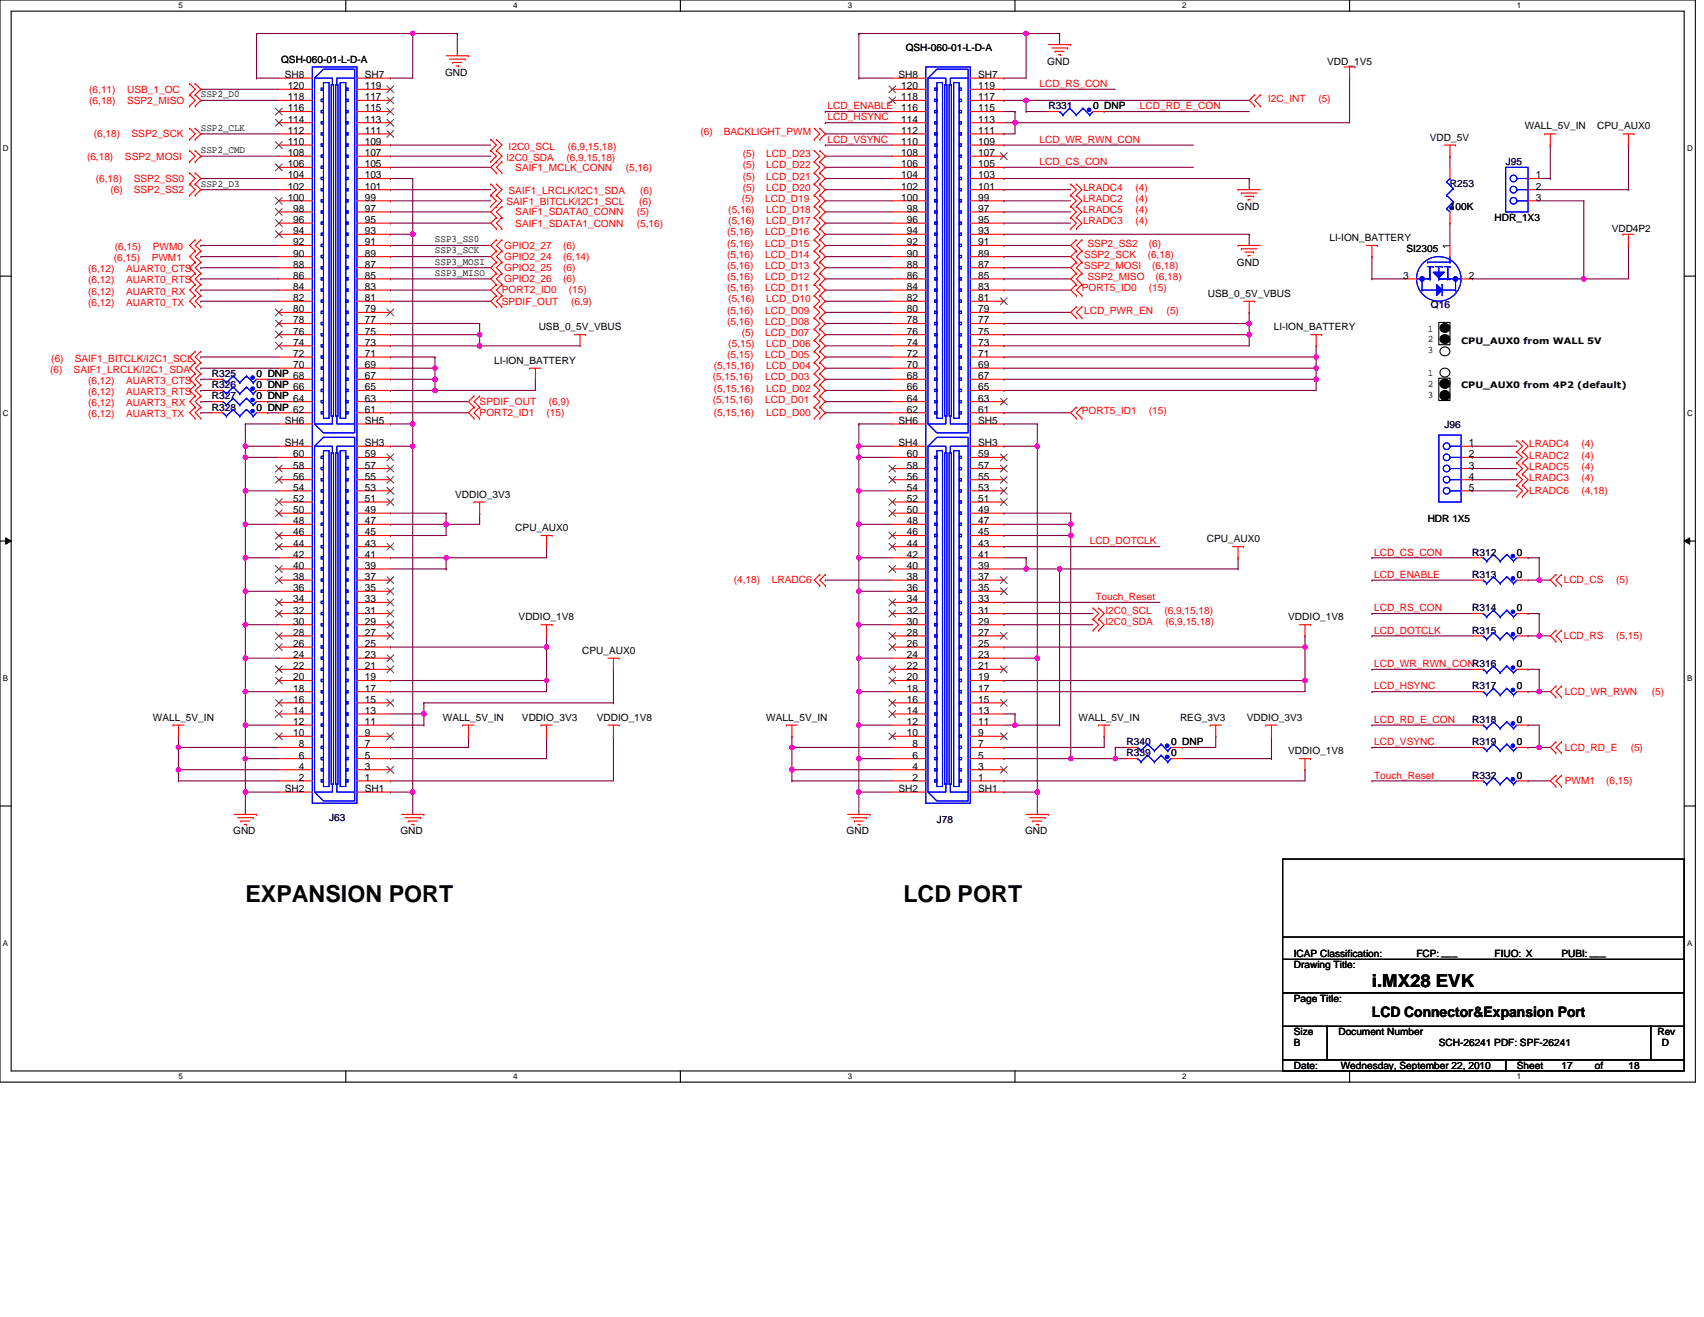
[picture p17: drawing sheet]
<svg xmlns="http://www.w3.org/2000/svg" width="279mm" height="216mm" viewBox="0 0 279 216" stroke-linecap="round" stroke-linejoin="round" font-family="sans-serif">
<defs><g id="words">
<g font-size="3.8">
<text x="40.2" y="147.9">EXPANSION PORT</text>
<text x="148.1" y="147.9">LCD PORT</text>
</g>
<text font-size="2.9" x="224.9" y="161.8">i.MX28 EVK</text>
<text font-size="2.4" x="224.9" y="166.8">LCD Connector&amp;Expansion Port</text>
<g font-size="1.7">
<text x="46.7" y="12.8">SH8</text>
<text x="47.2" y="16.4">118</text>
<text x="47.2" y="14.6">120</text>
<text x="59.8" y="12.8">SH7</text>
<text x="59.8" y="16.4">117</text>
<text x="59.8" y="14.6">119</text>
<text x="147.3" y="12.8">SH8</text>
<text x="147.8" y="16.4">118</text>
<text x="147.8" y="14.6">120</text>
<text x="160.4" y="12.8">SH7</text>
<text x="160.4" y="16.4">117</text>
<text x="160.4" y="14.6">119</text>
<text x="47.2" y="23.8">110</text>
<text x="47.2" y="21.9">112</text>
<text x="47.2" y="20.1">114</text>
<text x="47.2" y="18.3">116</text>
<text x="59.8" y="23.8">109</text>
<text x="59.8" y="21.9">111</text>
<text x="59.8" y="20.1">113</text>
<text x="59.8" y="18.3">115</text>
<text x="147.8" y="23.8">110</text>
<text x="147.8" y="21.9">112</text>
<text x="147.8" y="20.1">114</text>
<text x="147.8" y="18.3">116</text>
<text x="160.4" y="23.8">109</text>
<text x="160.4" y="21.9">111</text>
<text x="160.4" y="20.1">113</text>
<text x="160.4" y="18.3">115</text>
<text x="47.2" y="29.3">104</text>
<text x="47.2" y="27.4">106</text>
<text x="47.2" y="25.6">108</text>
<text x="59.8" y="29.3">103</text>
<text x="59.8" y="27.4">105</text>
<text x="59.8" y="25.6">107</text>
<text x="147.8" y="29.3">104</text>
<text x="147.8" y="27.4">106</text>
<text x="147.8" y="25.6">108</text>
<text x="160.4" y="29.3">103</text>
<text x="160.4" y="27.4">105</text>
<text x="160.4" y="25.6">107</text>
<text x="251.8" y="29.3">1</text>
<text x="47.2" y="32.9">100</text>
<text x="47.2" y="31.1">102</text>
<text x="48.1" y="34.7">98</text>
<text x="59.8" y="34.7">97</text>
<text x="59.8" y="32.9">99</text>
<text x="59.8" y="31.1">101</text>
<text x="147.8" y="32.9">100</text>
<text x="147.8" y="31.1">102</text>
<text x="148.7" y="34.7">98</text>
<text x="160.4" y="34.7">97</text>
<text x="160.4" y="32.9">99</text>
<text x="160.4" y="31.1">101</text>
<text x="251.8" y="31.1">2</text>
<text x="251.8" y="32.9">3</text>
<text x="48.1" y="40.2">92</text>
<text x="48.1" y="38.4">94</text>
<text x="48.1" y="36.6">96</text>
<text x="59.8" y="40.2">91</text>
<text x="59.8" y="38.4">93</text>
<text x="59.8" y="36.6">95</text>
<text x="148.7" y="40.2">92</text>
<text x="148.7" y="38.4">94</text>
<text x="148.7" y="36.6">96</text>
<text x="160.4" y="40.2">91</text>
<text x="160.4" y="38.4">93</text>
<text x="160.4" y="36.6">95</text>
<text x="237.7" y="40.8" transform="rotate(-90 237.7 40.8)">1</text>
<text x="48.1" y="47.5">84</text>
<text x="48.1" y="45.7">86</text>
<text x="48.1" y="43.9">88</text>
<text x="48.1" y="42.1">90</text>
<text x="59.8" y="47.5">83</text>
<text x="59.8" y="45.7">85</text>
<text x="59.8" y="43.9">87</text>
<text x="59.8" y="42.1">89</text>
<text x="148.7" y="47.5">84</text>
<text x="148.7" y="45.7">86</text>
<text x="148.7" y="43.9">88</text>
<text x="148.7" y="42.1">90</text>
<text x="160.4" y="47.5">83</text>
<text x="160.4" y="45.7">85</text>
<text x="160.4" y="43.9">87</text>
<text x="160.4" y="42.1">89</text>
<text x="230.1" y="45.7">3</text>
<text x="240.9" y="45.7">2</text>
<text x="48.1" y="53">78</text>
<text x="48.1" y="51.2">80</text>
<text x="48.1" y="49.4">82</text>
<text x="59.8" y="53">77</text>
<text x="59.8" y="51.2">79</text>
<text x="59.8" y="49.4">81</text>
<text x="148.7" y="53">78</text>
<text x="148.7" y="51.2">80</text>
<text x="148.7" y="49.4">82</text>
<text x="160.4" y="53">77</text>
<text x="160.4" y="51.2">79</text>
<text x="160.4" y="49.4">81</text>
<text x="48.1" y="58.5">72</text>
<text x="48.1" y="56.7">74</text>
<text x="48.1" y="54.9">76</text>
<text x="59.8" y="58.5">71</text>
<text x="59.8" y="56.7">73</text>
<text x="59.8" y="54.9">75</text>
<text x="148.7" y="58.5">72</text>
<text x="148.7" y="56.7">74</text>
<text x="148.7" y="54.9">76</text>
<text x="160.4" y="58.5">71</text>
<text x="160.4" y="56.7">73</text>
<text x="160.4" y="54.9">75</text>
<text x="48.1" y="60.3">70</text>
<text x="59.8" y="65.8">63</text>
<text x="59.8" y="64">65</text>
<text x="59.8" y="62.2">67</text>
<text x="59.8" y="60.3">69</text>
<text x="148.7" y="65.8">64</text>
<text x="148.7" y="64">66</text>
<text x="148.7" y="62.2">68</text>
<text x="148.7" y="60.3">70</text>
<text x="160.4" y="65.8">63</text>
<text x="160.4" y="64">65</text>
<text x="160.4" y="62.2">67</text>
<text x="160.4" y="60.3">69</text>
<text x="46.7" y="69.5">SH6</text>
<text x="59.8" y="69.5">SH5</text>
<text x="59.8" y="67.7">61</text>
<text x="147.3" y="69.5">SH6</text>
<text x="148.7" y="67.7">62</text>
<text x="160.4" y="69.5">SH5</text>
<text x="160.4" y="67.7">61</text>
<text x="46.7" y="73.1">SH4</text>
<text x="48.1" y="76.8">58</text>
<text x="48.1" y="75">60</text>
<text x="59.8" y="76.8">57</text>
<text x="59.8" y="75">59</text>
<text x="59.8" y="73.1">SH3</text>
<text x="147.3" y="73.1">SH4</text>
<text x="148.7" y="76.8">58</text>
<text x="148.7" y="75">60</text>
<text x="160.4" y="76.8">57</text>
<text x="160.4" y="75">59</text>
<text x="160.4" y="73.1">SH3</text>
<text x="240.9" y="73.1">1</text>
<text x="240.9" y="75">2</text>
<text x="240.9" y="76.8">3</text>
<text x="48.1" y="82.3">52</text>
<text x="48.1" y="80.5">54</text>
<text x="48.1" y="78.6">56</text>
<text x="59.8" y="82.3">51</text>
<text x="59.8" y="80.5">53</text>
<text x="59.8" y="78.6">55</text>
<text x="148.7" y="82.3">52</text>
<text x="148.7" y="80.5">54</text>
<text x="148.7" y="78.6">56</text>
<text x="160.4" y="82.3">51</text>
<text x="160.4" y="80.5">53</text>
<text x="160.4" y="78.6">55</text>
<text x="240.9" y="78.6">4</text>
<text x="240.9" y="80.5">5</text>
<text x="48.1" y="89.6">44</text>
<text x="48.1" y="87.8">46</text>
<text x="48.1" y="85.9">48</text>
<text x="48.1" y="84.1">50</text>
<text x="59.8" y="89.6">43</text>
<text x="59.8" y="87.8">45</text>
<text x="59.8" y="85.9">47</text>
<text x="59.8" y="84.1">49</text>
<text x="148.7" y="89.6">44</text>
<text x="148.7" y="87.8">46</text>
<text x="148.7" y="85.9">48</text>
<text x="148.7" y="84.1">50</text>
<text x="160.4" y="89.6">43</text>
<text x="160.4" y="87.8">45</text>
<text x="160.4" y="85.9">47</text>
<text x="160.4" y="84.1">49</text>
<text x="48.1" y="95.1">38</text>
<text x="48.1" y="93.3">40</text>
<text x="48.1" y="91.4">42</text>
<text x="59.8" y="95.1">37</text>
<text x="59.8" y="93.3">39</text>
<text x="59.8" y="91.4">41</text>
<text x="148.7" y="95.1">38</text>
<text x="148.7" y="93.3">40</text>
<text x="148.7" y="91.4">42</text>
<text x="160.4" y="95.1">37</text>
<text x="160.4" y="93.3">39</text>
<text x="160.4" y="91.4">41</text>
<text x="48.1" y="100.6">32</text>
<text x="48.1" y="98.7">34</text>
<text x="48.1" y="96.9">36</text>
<text x="59.8" y="100.6">31</text>
<text x="59.8" y="98.7">33</text>
<text x="59.8" y="96.9">35</text>
<text x="148.7" y="100.6">32</text>
<text x="148.7" y="98.7">34</text>
<text x="148.7" y="96.9">36</text>
<text x="160.4" y="100.6">31</text>
<text x="160.4" y="98.7">33</text>
<text x="160.4" y="96.9">35</text>
<text x="48.1" y="107.9">24</text>
<text x="48.1" y="106.1">26</text>
<text x="48.1" y="104.2">28</text>
<text x="48.1" y="102.4">30</text>
<text x="59.8" y="107.9">23</text>
<text x="59.8" y="106.1">25</text>
<text x="59.8" y="104.2">27</text>
<text x="59.8" y="102.4">29</text>
<text x="148.7" y="107.9">24</text>
<text x="148.7" y="106.1">26</text>
<text x="148.7" y="104.2">28</text>
<text x="148.7" y="102.4">30</text>
<text x="160.4" y="107.9">23</text>
<text x="160.4" y="106.1">25</text>
<text x="160.4" y="104.2">27</text>
<text x="160.4" y="102.4">29</text>
<text x="48.1" y="113.4">18</text>
<text x="48.1" y="111.5">20</text>
<text x="48.1" y="109.7">22</text>
<text x="59.8" y="113.4">17</text>
<text x="59.8" y="111.5">19</text>
<text x="59.8" y="109.7">21</text>
<text x="148.7" y="113.4">18</text>
<text x="148.7" y="111.5">20</text>
<text x="148.7" y="109.7">22</text>
<text x="160.4" y="113.4">17</text>
<text x="160.4" y="111.5">19</text>
<text x="160.4" y="109.7">21</text>
<text x="48.1" y="118.9">12</text>
<text x="48.1" y="117">14</text>
<text x="48.1" y="115.2">16</text>
<text x="59.8" y="118.9">11</text>
<text x="59.8" y="117">13</text>
<text x="59.8" y="115.2">15</text>
<text x="148.7" y="118.9">12</text>
<text x="148.7" y="117">14</text>
<text x="148.7" y="115.2">16</text>
<text x="160.4" y="118.9">11</text>
<text x="160.4" y="117">13</text>
<text x="160.4" y="115.2">15</text>
<text x="48.1" y="120.7">10</text>
<text x="49" y="124.4">6</text>
<text x="49" y="122.5">8</text>
<text x="59.8" y="124.4">5</text>
<text x="59.8" y="122.5">7</text>
<text x="59.8" y="120.7">9</text>
<text x="148.7" y="120.7">10</text>
<text x="149.6" y="124.4">6</text>
<text x="149.6" y="122.5">8</text>
<text x="160.4" y="124.4">5</text>
<text x="160.4" y="122.5">7</text>
<text x="160.4" y="120.7">9</text>
<text x="46.7" y="129.8">SH2</text>
<text x="49" y="128">2</text>
<text x="49" y="126.2">4</text>
<text x="59.8" y="128">1</text>
<text x="59.8" y="126.2">3</text>
<text x="59.8" y="129.8">SH1</text>
<text x="147.3" y="129.8">SH2</text>
<text x="149.6" y="128">2</text>
<text x="149.6" y="126.2">4</text>
<text x="160.4" y="128">1</text>
<text x="160.4" y="126.2">3</text>
<text x="160.4" y="129.8">SH1</text>
</g>
<g font-size="1.6">
<text x="46.1" y="10.3">QSH-060-01-L-D-A</text>
<text x="148.5" y="8.4">QSH-060-01-L-D-A</text>
<text x="171.7" y="10.6">GND</text>
<text x="217.6" y="10.6">VDD_1V5</text>
<text x="32.9" y="15.9">SSP2_D0</text>
<text x="73" y="12.4">GND</text>
<text x="179.2" y="17.9">0 DNP</text>
<text x="32.9" y="21.4">SSP2_CLK</text>
<text x="234.5" y="23.1">VDD_5V</text>
<text x="250" y="21.2">WALL_5V_IN</text>
<text x="261.9" y="21.2">CPU_AUX0</text>
<text x="32.9" y="25.1">SSP2_CMD</text>
<text x="32.9" y="30.6">SSP2_D3</text>
<text x="202.8" y="34.4">GND</text>
<text x="237.7" y="34.4">100K</text>
<text x="71.3" y="41.6">SSP3_SCK</text>
<text x="71.3" y="39.7">SSP3_SS0</text>
<text x="218" y="39.5">LI-ION_BATTERY</text>
<text x="230.6" y="41.3">SI2305</text>
<text x="245.1" y="36.2">HDR_1X3</text>
<text x="264.3" y="38">VDD4P2</text>
<text x="71.3" y="43.4">SSP3_MOSI</text>
<text x="71.3" y="45.2">SSP3_MISO</text>
<text x="202.8" y="43.5">GND</text>
<text x="198.1" y="48.7">USB_0_5V_VBUS</text>
<text x="81" y="59.6">LI-ION_BATTERY</text>
<text x="88.3" y="54.1">USB_0_5V_VBUS</text>
<text x="208.9" y="54.1">LI-ION_BATTERY</text>
<text x="234.1" y="54.3">1</text>
<text x="234.1" y="56.1">2</text>
<text x="234.1" y="57.9">3</text>
<text x="42.1" y="65.5">0 DNP 64</text>
<text x="42.1" y="61.8">0 DNP 68</text>
<text x="42.1" y="63.6">0 DNP 66</text>
<text x="234.1" y="61.7">1</text>
<text x="234.1" y="63.4">2</text>
<text x="234.1" y="65.2">3</text>
<text x="42.1" y="67.3">0 DNP 62</text>
<text x="74.6" y="81.6">VDDIO_3V3</text>
<text x="84.5" y="87.1">CPU_AUX0</text>
<text x="197.9" y="88.9">CPU_AUX0</text>
<text x="234.1" y="85.6">HDR 1X5</text>
<text x="248.7" y="94.7">0</text>
<text x="248.7" y="91.1">0</text>
<text x="85" y="101.7">VDDIO_1V8</text>
<text x="211.2" y="101.7">VDDIO_1V8</text>
<text x="248.7" y="100.2">0</text>
<text x="95.5" y="107.2">CPU_AUX0</text>
<text x="248.7" y="103.9">0</text>
<text x="248.7" y="109.4">0</text>
<text x="248.7" y="113">0</text>
<text x="25.1" y="118.2">WALL_5V_IN</text>
<text x="72.6" y="118.2">WALL_5V_IN</text>
<text x="85.6" y="118.2">VDDIO_3V3</text>
<text x="97.8" y="118.2">VDDIO_1V8</text>
<text x="125.6" y="118.2">WALL_5V_IN</text>
<text x="176.8" y="118.2">WALL_5V_IN</text>
<text x="193.5" y="118.2">REG_3V3</text>
<text x="204.5" y="118.2">VDDIO_3V3</text>
<text x="248.7" y="118.5">0</text>
<text x="192" y="122.2">0 DNP</text>
<text x="192" y="124">0</text>
<text x="211.2" y="123.6">VDDIO_1V8</text>
<text x="248.7" y="122.2">0</text>
<text x="248.7" y="127.7">0</text>
<text x="38.2" y="136.8">GND</text>
<text x="65.7" y="136.8">GND</text>
<text x="138.8" y="136.8">GND</text>
<text x="168.1" y="136.8">GND</text>
<text x="212.1" y="158.7">Drawing Title:</text>
<text x="212.1" y="156.9">ICAP Classification:</text>
<text x="232.3" y="156.9">FCP:___</text>
<text x="245.1" y="156.9">FIUO: X</text>
<text x="256" y="156.9">PUBI:___</text>
<text x="212.1" y="164.2">Page Title:</text>
<text x="212.1" y="169.7">Size</text>
<text x="212.1" y="171.6">B</text>
<text x="219.5" y="169.7">Document Number</text>
<text x="235.9" y="171.6">SCH-26241 PDF: SPF-26241</text>
<text x="271.8" y="169.7">Rev</text>
<text x="272.5" y="171.6">D</text>
<text x="212.1" y="175.2">Date:</text>
<text x="219.8" y="175.2">Wednesday, September 22, 2010</text>
<text x="248.7" y="175.2">Sheet</text>
<text x="256" y="175.2">17</text>
<text x="261.5" y="175.2">of</text>
<text x="267" y="175.2">18</text>
</g>
<g font-size="1.6" fill="#f00">
<text x="14.6" y="17">(6,18)</text>
<text x="14.6" y="15.2">(6,11)</text>
<text x="20.8" y="17">SSP2_MISO</text>
<text x="20.8" y="15.2">USB_1_OC</text>
<text x="135.7" y="17.9">LCD_ENABLE</text>
<text x="170.5" y="14.3">LCD_RS_CON</text>
<text x="186.9" y="17.9">LCD_RD_E_CON</text>
<text x="207.9" y="16.6">I2C_INT</text>
<text x="216.2" y="16.6">(5)</text>
<text x="15.4" y="22.5">(6,18)</text>
<text x="21.6" y="22.5">SSP2_SCK</text>
<text x="114.9" y="22.1">(6)</text>
<text x="118.7" y="22.1">BACKLIGHT_PWM</text>
<text x="135.7" y="19.7">LCD_HSYNC</text>
<text x="135.7" y="23.4">LCD_VSYNC</text>
<text x="170.5" y="23.4">LCD_WR_RWN_CON</text>
<text x="14.3" y="26.2">(6,18)</text>
<text x="15.7" y="29.8">(6,18)</text>
<text x="20.5" y="26.2">SSP2_MOSI</text>
<text x="21.9" y="29.8">SSP2_SS0</text>
<text x="83" y="26.3">I2C0_SDA</text>
<text x="83.4" y="24.5">I2C0_SCL</text>
<text x="84.5" y="28">SAIF1_MCLK_CONN</text>
<text x="92.9" y="26.3">(6,9,15,18)</text>
<text x="93.1" y="24.5">(6,9,15,18)</text>
<text x="102.6" y="28">(5,16)</text>
<text x="121.8" y="29.5">(5)</text>
<text x="121.8" y="27.6">(5)</text>
<text x="121.8" y="25.8">(5)</text>
<text x="125.6" y="29.5">LCD_D21</text>
<text x="125.6" y="27.6">LCD_D22</text>
<text x="125.6" y="25.8">LCD_D23</text>
<text x="170.5" y="27.1">LCD_CS_CON</text>
<text x="18.1" y="31.6">(6)</text>
<text x="21.9" y="31.6">SSP2_SS2</text>
<text x="83" y="33.7">SAIF1_BITCLK/I2C1_SCL</text>
<text x="83.4" y="31.8">SAIF1_LRCLK/I2C1_SDA</text>
<text x="84.5" y="35.3">SAIF1_SDATA0_CONN</text>
<text x="104.4" y="35.3">(5)</text>
<text x="104.8" y="33.7">(6)</text>
<text x="105" y="31.8">(6)</text>
<text x="119.4" y="34.9">(5,16)</text>
<text x="121.6" y="33.1">(5)</text>
<text x="121.8" y="31.3">(5)</text>
<text x="125.5" y="33.1">LCD_D19</text>
<text x="125.6" y="31.3">LCD_D20</text>
<text x="125.6" y="34.9">LCD_D18</text>
<text x="177.6" y="33.1">LRADC2</text>
<text x="177.6" y="31.3">LRADC4</text>
<text x="177.6" y="34.9">LRADC5</text>
<text x="186.2" y="33.1">(4)</text>
<text x="186.2" y="31.3">(4)</text>
<text x="186.2" y="34.9">(4)</text>
<text x="18.8" y="41">(6,15)</text>
<text x="25.1" y="41">PWM0</text>
<text x="82.7" y="40.8">GPIO2_27</text>
<text x="84.5" y="37.1">SAIF1_SDATA1_CONN</text>
<text x="92.4" y="40.8">(6)</text>
<text x="104.4" y="37.1">(5,16)</text>
<text x="119.2" y="40.4">(5,16)</text>
<text x="119.2" y="38.6">(5,16)</text>
<text x="119.4" y="36.8">(5,16)</text>
<text x="125.5" y="40.4">LCD_D15</text>
<text x="125.5" y="38.6">LCD_D16</text>
<text x="125.6" y="36.8">LCD_D17</text>
<text x="177.6" y="36.8">LRADC3</text>
<text x="178.3" y="40.4">SSP2_SS2</text>
<text x="186.2" y="36.8">(4)</text>
<text x="188.4" y="40.4">(6)</text>
<text x="14.4" y="46.5">(6,12)</text>
<text x="14.4" y="44.6">(6,12)</text>
<text x="18.7" y="42.8">(6,15)</text>
<text x="20.7" y="46.5">AUART0_RTS</text>
<text x="20.7" y="44.6">AUART0_CTS</text>
<text x="24.9" y="42.8">PWM1</text>
<text x="82.7" y="42.6">GPIO2_24</text>
<text x="82.7" y="44.4">GPIO2_25</text>
<text x="82.7" y="46.3">GPIO2_26</text>
<text x="92.4" y="42.6">(6,14)</text>
<text x="92.4" y="44.4">(6)</text>
<text x="92.4" y="46.3">(6)</text>
<text x="119.2" y="47.7">(5,16)</text>
<text x="119.2" y="45.9">(5,16)</text>
<text x="119.2" y="44.1">(5,16)</text>
<text x="119.2" y="42.3">(5,16)</text>
<text x="125.5" y="47.7">LCD_D11</text>
<text x="125.5" y="45.9">LCD_D12</text>
<text x="125.5" y="44.1">LCD_D13</text>
<text x="125.5" y="42.3">LCD_D14</text>
<text x="177.4" y="47.7">PORT5_ID0</text>
<text x="177.8" y="42.3">SSP2_SCK</text>
<text x="177.8" y="44.1">SSP2_MOSI</text>
<text x="178.3" y="45.9">SSP2_MISO</text>
<text x="188.2" y="42.3">(6,18)</text>
<text x="188.4" y="47.7">(15)</text>
<text x="188.9" y="44.1">(6,18)</text>
<text x="189.5" y="45.9">(6,18)</text>
<text x="14.4" y="50.1">(6,12)</text>
<text x="14.4" y="48.3">(6,12)</text>
<text x="20.7" y="50.1">AUART0_TX</text>
<text x="20.7" y="48.3">AUART0_RX</text>
<text x="82.3" y="48.1">PORT2_ID0</text>
<text x="82.3" y="49.9">SPDIF_OUT</text>
<text x="93.3" y="48.1">(15)</text>
<text x="93.6" y="49.9">(6,9)</text>
<text x="119.2" y="53.2">(5,16)</text>
<text x="119.2" y="51.4">(5,16)</text>
<text x="119.4" y="49.6">(5,16)</text>
<text x="125.5" y="53.2">LCD_D08</text>
<text x="125.5" y="51.4">LCD_D09</text>
<text x="125.6" y="49.6">LCD_D10</text>
<text x="177.8" y="51.4">LCD_PWR_EN</text>
<text x="191.3" y="51.4">(5)</text>
<text x="8.4" y="59.3">(6)</text>
<text x="12.3" y="59.3">SAIF1_BITCLK/I2C1_SCL</text>
<text x="119.2" y="58.7">(5,15)</text>
<text x="119.4" y="56.9">(5,15)</text>
<text x="121.6" y="55.1">(5)</text>
<text x="125.5" y="55.1">LCD_D07</text>
<text x="125.5" y="58.7">LCD_D05</text>
<text x="125.6" y="56.9">LCD_D06</text>
<text x="8.2" y="61.1">(6)</text>
<text x="12.1" y="61.1">SAIF1_LRCLK/I2C1_SDA</text>
<text x="14.4" y="64.7">(6,12)</text>
<text x="14.4" y="62.9">(6,12)</text>
<text x="20.7" y="64.7">AUART3_RTS</text>
<text x="20.7" y="62.9">AUART3_CTS</text>
<text x="116.9" y="62.4">(5,15,16)</text>
<text x="117" y="60.5">(5,15,16)</text>
<text x="117" y="64.2">(5,15,16)</text>
<text x="125.5" y="62.4">LCD_D03</text>
<text x="125.6" y="60.5">LCD_D04</text>
<text x="125.6" y="64.2">LCD_D02</text>
<text x="14.4" y="68.4">(6,12)</text>
<text x="14.4" y="66.6">(6,12)</text>
<text x="20.7" y="68.4">AUART3_TX</text>
<text x="20.7" y="66.6">AUART3_RX</text>
<text x="78.6" y="68.2">PORT2_ID1</text>
<text x="78.6" y="66.4">SPDIF_OUT</text>
<text x="89.6" y="68.2">(15)</text>
<text x="90" y="66.4">(6,9)</text>
<text x="116.9" y="66">(5,15,16)</text>
<text x="117" y="68.2">(5,15,16)</text>
<text x="125.5" y="66">LCD_D01</text>
<text x="125.6" y="68.2">LCD_D00</text>
<text x="177.4" y="67.9">PORT5_ID1</text>
<text x="188.4" y="67.9">(15)</text>
<text x="250.7" y="75.2">LRADC2</text>
<text x="250.7" y="73.3">LRADC4</text>
<text x="250.7" y="77">LRADC5</text>
<text x="259.3" y="75.2">(4)</text>
<text x="259.3" y="73.3">(4)</text>
<text x="259.3" y="77">(4)</text>
<text x="250.7" y="78.8">LRADC3</text>
<text x="250.7" y="81">LRADC6</text>
<text x="259.3" y="78.8">(4)</text>
<text x="259.3" y="81">(4,18)</text>
<text x="178.7" y="89.2">LCD_DOTCLK</text>
<text x="120.3" y="95.7">(4,18)</text>
<text x="126.6" y="95.7">LRADC6</text>
<text x="225.3" y="91.1">LCD_CS_CON</text>
<text x="225.3" y="94.7">LCD_ENABLE</text>
<text x="256.4" y="95.7">LCD_CS</text>
<text x="265" y="95.7">(5)</text>
<text x="179.6" y="98.4">Touch_Reset</text>
<text x="181.2" y="100.6">I2C0_SCL</text>
<text x="190.9" y="100.6">(6,9,15,18)</text>
<text x="225.3" y="100.2">LCD_RS_CON</text>
<text x="181.2" y="102.4">I2C0_SDA</text>
<text x="191.1" y="102.4">(6,9,15,18)</text>
<text x="225.3" y="103.9">LCD_DOTCLK</text>
<text x="256.4" y="104.8">LCD_RS</text>
<text x="265" y="104.8">(5,15)</text>
<text x="225.3" y="109.4">LCD_WR_RWN_CONR316</text>
<text x="225.3" y="113">LCD_HSYNC</text>
<text x="256.6" y="113.9">LCD_WR_RWN</text>
<text x="270.8" y="113.9">(5)</text>
<text x="225.3" y="118.5">LCD_RD_E_CON</text>
<text x="225.3" y="122.2">LCD_VSYNC</text>
<text x="256.6" y="123.1">LCD_RD_E</text>
<text x="267.4" y="123.1">(5)</text>
<text x="225.3" y="127.6">Touch_Reset</text>
<text x="256.6" y="128.6">PWM1</text>
<text x="263.3" y="128.6">(6,15)</text>
</g>
<g font-size="1.6" fill="#000080">
<text x="171.9" y="17.9">R331</text>
<text x="246.9" y="27.1">J95</text>
<text x="237.7" y="30.7">R253</text>
<text x="234.6" y="50.5">Q16</text>
<text x="34.7" y="65.5">R327</text>
<text x="34.7" y="61.8">R325</text>
<text x="34.7" y="63.6">R326</text>
<text x="34.7" y="67.3">R328</text>
<text x="236.8" y="70.2">J96</text>
<text x="241.4" y="94.7">R313</text>
<text x="241.4" y="91.1">R312</text>
<text x="241.4" y="100.2">R314</text>
<text x="241.4" y="103.9">R315</text>
<text x="241.4" y="113">R317</text>
<text x="241.4" y="118.5">R318</text>
<text x="184.7" y="122.2">R340</text>
<text x="184.7" y="124">R339</text>
<text x="241.4" y="122.2">R319</text>
<text x="241.4" y="127.7">R332</text>
<text x="54" y="134.6">J63</text>
<text x="153.6" y="135">J78</text>
</g>
<g font-size="1.5">
<text x="239.6" y="56.3">CPU_AUX0 from WALL 5V</text>
<text x="239.6" y="63.6">CPU_AUX0 from 4P2 (default)</text>
</g>
<g font-size="1.3">
<text x="29.3" y="1.4">5</text>
<text x="84.1" y="1.4">4</text>
<text x="139" y="1.4">3</text>
<text x="193.9" y="1.4">2</text>
<text x="248.7" y="1.4">1</text>
<text x=".5" y="24.7">D</text>
<text x="276.6" y="24.7">D</text>
<text x=".5" y="68.2">C</text>
<text x="276.6" y="68.2">C</text>
<text x=".5" y="111.6">B</text>
<text x="276.6" y="111.6">B</text>
<text x=".5" y="155">A</text>
<text x="276.6" y="155">A</text>
<text x="29.3" y="176.9">5</text>
<text x="84.1" y="176.9">4</text>
<text x="139" y="176.9">3</text>
<text x="193.9" y="176.9">2</text>
<text x="248.7" y="176.9">1</text>
</g>
</g></defs>
<path d="M0 0h278v177.4h-278zM1.8 1.8h274.4v173.8h-274.4z" fill="none" stroke="#000" stroke-width=".18"/>
<g fill="#fff">
<path d="M29.3 .2h.7v1.5h-.7z"/>
<path d="M29.3 175.8h.7v1.4h-.7z"/>
</g>
<path d="M56.7 0v1.8M56.7 175.6v1.8" fill="none" stroke="#000" stroke-width=".18"/>
<g fill="#fff">
<path d="M84.1 .2h.8v1.5h-.8z"/>
<path d="M84.1 175.8h.8v1.4h-.8z"/>
</g>
<path d="M111.6 0v1.8M111.6 175.6v1.8" fill="none" stroke="#000" stroke-width=".18"/>
<g fill="#fff">
<path d="M139 .2h.7v1.5h-.7z"/>
<path d="M139 175.8h.7v1.4h-.7z"/>
</g>
<path d="M166.4 0v1.8M166.4 175.6v1.8" fill="none" stroke="#000" stroke-width=".18"/>
<g fill="#fff">
<path d="M193.9 .2h.7v1.5h-.7z"/>
<path d="M193.9 175.8h.7v1.4h-.7z"/>
</g>
<path d="M221.3 0v1.8M221.3 175.6v1.8" fill="none" stroke="#000" stroke-width=".18"/>
<g fill="#fff">
<path d="M248.7 .2h.7v1.5h-.7z"/>
<path d="M248.7 175.8h.7v1.4h-.7z"/>
<path d="M.5 23.5h.9v1.5h-.9z"/>
<path d="M276.6 23.5h1v1.5h-1z"/>
<path d="M.5 67h.9v1.4h-.9z"/>
<path d="M276.6 67h1v1.4h-1z"/>
</g>
<path d="M0 45.3h1.8M276.2 45.3h1.8" fill="none" stroke="#000" stroke-width=".18"/>
<g fill="#fff">
<path d="M.5 110.4h.8v1.5h-.8z"/>
<path d="M276.6 110.4h.9v1.5h-.9z"/>
</g>
<path d="M0 88.7h1.8M276.2 88.7h1.8" fill="none" stroke="#000" stroke-width=".18"/>
<path d="M.9 88.2l.9 .5-.9 .5zM276.2 88.7l.9-.5v1z" fill="#000"/>
<path d="M.9 88.2l.9 .5-.9 .5zM276.2 88.7l.9-.5v1z" fill="none" stroke="#000" stroke-width=".16"/>
<g fill="#fff">
<path d="M.4 153.8h.9v1.5h-.9z"/>
<path d="M276.6 153.8h.9v1.5h-.9z"/>
</g>
<path d="M0 132.1h1.8M276.2 132.1h1.8" fill="none" stroke="#000" stroke-width=".18"/>
<path d="M252.4 95.1h.1M252.4 95.1h1.8M40.2 129.8h.1M40.2 129.8h5.5M64 129.8h.1M64 129.8h3.7" fill="none" stroke="#800040" stroke-width=".18"/>
<circle cx="252.4" cy="95.1" r=".36" fill="#f0f"/>
<circle cx="252.4" cy="95.1" r=".36" fill="none" stroke="#f0f" stroke-width=".18"/>
<path d="M224.9 91.4h.1M224.9 95.1h.1M224.9 91.4h16.5M224.9 95.1h16.5M250.5 91.4h.1M250.5 95.1h.1M250.5 91.4h1.9M252.4 91.4h.1M252.4 91.4v3.7h-1.9M252.4 104.2h.1M252.4 104.2h1.8" fill="none" stroke="#800040" stroke-width=".18"/>
<circle cx="252.4" cy="104.2" r=".36" fill="#f0f"/>
<circle cx="252.4" cy="104.2" r=".36" fill="none" stroke="#f0f" stroke-width=".18"/>
<path d="M224.9 100.6h.1M224.9 104.2h.1M224.9 100.6h16.5M224.9 104.2h16.5M250.5 100.6h.1M250.5 104.2h.1M250.5 100.6h1.9M252.4 100.6h.1M252.4 113.4h.1M252.4 100.6v3.6h-1.9M252.4 113.4h1.8" fill="none" stroke="#800040" stroke-width=".18"/>
<circle cx="252.4" cy="113.4" r=".36" fill="#f0f"/>
<circle cx="252.4" cy="113.4" r=".36" fill="none" stroke="#f0f" stroke-width=".18"/>
<path d="M224.9 109.7h.1M224.9 113.4h.1M224.9 109.7h16.5M224.9 113.4h16.5M250.5 109.7h.1M250.5 113.4h.1M250.5 109.7h1.9M252.4 109.7h.1M252.4 109.7v3.7h-1.9M252.4 122.5h.1M252.4 122.5h1.8" fill="none" stroke="#800040" stroke-width=".18"/>
<circle cx="252.4" cy="122.5" r=".36" fill="#f0f"/>
<circle cx="252.4" cy="122.5" r=".36" fill="none" stroke="#f0f" stroke-width=".18"/>
<g fill="none" stroke="#800040" stroke-width=".18">
<path d="M42.1 12.8h.1M42.1 5.5h.1M42.1 12.8h3.6M42.1 5.5v7.3M42.1 5.5h32.9M67.7 5.5h.1M67.7 5.5v7.3M75 5.5h.1M75 5.5v3.6M32.9 25.6h.1M32.9 21.9h.1M32.9 29.3h.1"/>
<path d="M32.9 25.6h12.8M32.9 21.9h12.8M32.9 29.3h12.8M64 27.4h.1M64 32.9h.1M64 31.1h.1M64 27.4h16.5M64 32.9h16.5M64 31.1h16.5M32.9 49.4h.1M32.9 45.7h.1M32.9 47.6h.1"/>
<path d="M32.9 43.9h.1M32.9 40.2h.1M32.9 42.1h.1M32.9 58.5h.1M32.9 49.4h12.8M32.9 45.7h12.8M32.9 47.6h12.8M32.9 43.9h12.8M32.9 40.2h12.8M32.9 42.1h12.8M32.9 58.5h12.8M64 42.1h.1"/>
<path d="M64 43.9h.1M64 45.7h.1M64 40.2h.1M64 45.7h16.5M64 43.9h16.5M64 40.2h16.5M64 42.1h16.5M32.9 60.4h.1M32.9 60.4h12.8M43.9 67.7h.1M43.9 64h.1M43.9 65.8h.1"/>
<path d="M43.9 67.7h1.8M43.9 64h1.8M43.9 65.8h1.8M64 67.7h.1M64 67.7h12.8M224.9 118.9h.1M224.9 118.9h16.5M250.5 118.9h.1M250.5 118.9h1.9v3.6M224.9 122.5h.1M224.9 122.5h16.5M250.5 122.5h.1"/>
<path d="M250.5 122.5h1.9M252.4 122.5h.1"/>
</g>
<circle cx="67.7" cy="5.5" r=".36" fill="#f0f"/>
<circle cx="67.7" cy="5.5" r=".36" fill="none" stroke="#f0f" stroke-width=".18"/>
<path d="M64 12.8h.1M64 12.8h3.7M40.2 69.5h.1M40.2 73.2h.1M40.2 69.5h5.5M40.2 69.5v5.5M40.2 73.2h5.5" fill="none" stroke="#800040" stroke-width=".18"/>
<circle cx="40.2" cy="73.2" r=".36" fill="#f0f"/>
<circle cx="40.2" cy="73.2" r=".36" fill="none" stroke="#f0f" stroke-width=".18"/>
<path d="M40.2 75h.1M40.2 75h5.5M40.2 75v5.5" fill="none" stroke="#800040" stroke-width=".18"/>
<circle cx="40.2" cy="75" r=".36" fill="#f0f"/>
<circle cx="40.2" cy="75" r=".36" fill="none" stroke="#f0f" stroke-width=".18"/>
<path d="M40.2 80.5h.1M40.2 80.5h5.5M40.2 80.5v5.5" fill="none" stroke="#800040" stroke-width=".18"/>
<circle cx="40.2" cy="80.5" r=".36" fill="#f0f"/>
<circle cx="40.2" cy="80.5" r=".36" fill="none" stroke="#f0f" stroke-width=".18"/>
<path d="M40.2 86h.1M40.2 86h5.5M40.2 86v5.4" fill="none" stroke="#800040" stroke-width=".18"/>
<circle cx="40.2" cy="85.9" r=".36" fill="#f0f"/>
<circle cx="40.2" cy="85.9" r=".36" fill="none" stroke="#f0f" stroke-width=".18"/>
<path d="M40.2 91.4h.1M40.2 91.4h5.5M40.2 91.4v5.5" fill="none" stroke="#800040" stroke-width=".18"/>
<circle cx="40.2" cy="91.4" r=".36" fill="#f0f"/>
<circle cx="40.2" cy="91.4" r=".36" fill="none" stroke="#f0f" stroke-width=".18"/>
<path d="M40.2 96.9h.1M40.2 96.9h5.5M40.2 96.9v5.5" fill="none" stroke="#800040" stroke-width=".18"/>
<circle cx="40.2" cy="96.9" r=".36" fill="#f0f"/>
<circle cx="40.2" cy="96.9" r=".36" fill="none" stroke="#f0f" stroke-width=".18"/>
<path d="M40.2 102.4h.1M40.2 102.4h5.5M40.2 102.4v5.5" fill="none" stroke="#800040" stroke-width=".18"/>
<circle cx="40.2" cy="102.4" r=".36" fill="#f0f"/>
<circle cx="40.2" cy="102.4" r=".36" fill="none" stroke="#f0f" stroke-width=".18"/>
<path d="M40.2 107.9h.1M40.2 107.9h5.5M40.2 107.9v5.5" fill="none" stroke="#800040" stroke-width=".18"/>
<circle cx="40.2" cy="107.9" r=".36" fill="#f0f"/>
<circle cx="40.2" cy="107.9" r=".36" fill="none" stroke="#f0f" stroke-width=".18"/>
<path d="M40.2 113.4h.1M40.2 113.4h5.5M40.2 113.4v5.5" fill="none" stroke="#800040" stroke-width=".18"/>
<circle cx="40.2" cy="113.4" r=".36" fill="#f0f"/>
<circle cx="40.2" cy="113.4" r=".36" fill="none" stroke="#f0f" stroke-width=".18"/>
<path d="M40.2 118.9h.1M40.2 118.9h5.5M40.2 118.9v5.5" fill="none" stroke="#800040" stroke-width=".18"/>
<circle cx="40.2" cy="118.9" r=".36" fill="#f0f"/>
<circle cx="40.2" cy="118.9" r=".36" fill="none" stroke="#f0f" stroke-width=".18"/>
<path d="M40.2 124.4h.1M40.2 129.8h.1M40.2 124.4h5.5M40.2 129.8v3.7" fill="none" stroke="#800040" stroke-width=".18"/>
<circle cx="40.2" cy="129.8" r=".36" fill="#f0f"/>
<circle cx="40.2" cy="129.8" r=".36" fill="none" stroke="#f0f" stroke-width=".18"/>
<path d="M64 29.3h.1M64 29.3h3.7M67.7 29.3h.1M67.7 29.3v9.1" fill="none" stroke="#800040" stroke-width=".18"/>
<circle cx="67.7" cy="38.4" r=".36" fill="#f0f"/>
<circle cx="67.7" cy="38.4" r=".36" fill="none" stroke="#f0f" stroke-width=".18"/>
<path d="M64 38.4h.1M64 38.4h3.7M67.7 38.4h.1M67.7 38.4v31.1" fill="none" stroke="#800040" stroke-width=".18"/>
<circle cx="67.7" cy="38.4" r=".36" fill="#f0f"/>
<circle cx="67.7" cy="38.4" r=".36" fill="none" stroke="#f0f" stroke-width=".18"/>
<path d="M64 69.5h.1M64 69.5h3.7M67.7 69.5h.1M67.7 69.5v3.7" fill="none" stroke="#800040" stroke-width=".18"/>
<circle cx="67.7" cy="69.5" r=".36" fill="#f0f"/>
<circle cx="67.7" cy="69.5" r=".36" fill="none" stroke="#f0f" stroke-width=".18"/>
<path d="M64 73.2h.1M64 73.2h3.7M67.7 73.2h.1M67.7 73.2v56.6" fill="none" stroke="#800040" stroke-width=".18"/>
<circle cx="67.7" cy="129.8" r=".36" fill="#f0f"/>
<circle cx="67.7" cy="129.8" r=".36" fill="none" stroke="#f0f" stroke-width=".18"/>
<circle cx="67.7" cy="73.2" r=".36" fill="#f0f"/>
<circle cx="67.7" cy="73.2" r=".36" fill="none" stroke="#f0f" stroke-width=".18"/>
<path d="M29.3 122.5h.1M29.3 122.5h16.4M67.7 129.8h.1M67.7 129.8v3.7" fill="none" stroke="#800040" stroke-width=".18"/>
<circle cx="29.3" cy="122.5" r=".36" fill="#f0f"/>
<circle cx="29.3" cy="122.5" r=".36" fill="none" stroke="#f0f" stroke-width=".18"/>
<path d="M29.3 126.2h.1M29.3 126.2h16.4" fill="none" stroke="#800040" stroke-width=".18"/>
<circle cx="29.3" cy="126.2" r=".36" fill="#f0f"/>
<circle cx="29.3" cy="126.2" r=".36" fill="none" stroke="#f0f" stroke-width=".18"/>
<g fill="none" stroke="#800040" stroke-width=".18">
<path d="M64 106.1h.1M64 106.1h25.6M29.3 128h.1M29.3 120.7h.1M29.3 122.5h.1M29.3 126.2h.1M29.3 128h16.4M29.3 120.7v7.3M64 122.5h.1M64 124.4h.1M64 128h.1M76.8 120.7h.1"/>
<path d="M76.8 120.7v1.8h-12.8M89.6 120.7h.1M89.6 120.7v3.7h-25.6M100.6 120.7h.1M100.6 120.7v7.3h-36.6"/>
</g>
<circle cx="89.6" cy="106.1" r=".36" fill="#f0f"/>
<circle cx="89.6" cy="106.1" r=".36" fill="none" stroke="#f0f" stroke-width=".18"/>
<path d="M64 113.4h.1M64 111.6h.1M64 113.4h25.6M64 111.6h25.6" fill="none" stroke="#800040" stroke-width=".18"/>
<circle cx="89.6" cy="111.6" r=".36" fill="#f0f"/>
<circle cx="89.6" cy="111.6" r=".36" fill="none" stroke="#f0f" stroke-width=".18"/>
<path d="M64 87.8h.1M73.2 86h.1M73.2 86v1.8h-9.2M89.6 111.6h.1M89.6 111.6v1.8" fill="none" stroke="#800040" stroke-width=".18"/>
<circle cx="73.2" cy="85.9" r=".36" fill="#f0f"/>
<circle cx="73.2" cy="85.9" r=".36" fill="none" stroke="#f0f" stroke-width=".18"/>
<path d="M71.3 64h.1M71.3 64h16.5M64 84.1h.1M64 84.1h9.2M73.2 86h.1M78.6 84.1h.1M78.6 84.1v1.9h-5.4" fill="none" stroke="#800040" stroke-width=".18"/>
<circle cx="71.3" cy="64" r=".36" fill="#f0f"/>
<circle cx="71.3" cy="64" r=".36" fill="none" stroke="#f0f" stroke-width=".18"/>
<path d="M64 58.5h.1M64 58.5h7.3M64 60.4h.1M64 60.4h7.3" fill="none" stroke="#800040" stroke-width=".18"/>
<circle cx="71.3" cy="60.3" r=".36" fill="#f0f"/>
<circle cx="71.3" cy="60.3" r=".36" fill="none" stroke="#f0f" stroke-width=".18"/>
<path d="M64 53h.1M64 54.9h.1M64 53h14.6M64 54.9h14.6M64 62.2h.1M64 62.2h7.3" fill="none" stroke="#800040" stroke-width=".18"/>
<circle cx="78.6" cy="54.9" r=".36" fill="#f0f"/>
<circle cx="78.6" cy="54.9" r=".36" fill="none" stroke="#f0f" stroke-width=".18"/>
<path d="M64 56.7h.1M78.6 54.9h.1M78.6 54.9v1.8h-14.6" fill="none" stroke="#800040" stroke-width=".18"/>
<circle cx="78.6" cy="56.7" r=".36" fill="#f0f"/>
<circle cx="78.6" cy="56.7" r=".36" fill="none" stroke="#f0f" stroke-width=".18"/>
<path d="M71.3 62.2h.1M71.3 62.2v1.8M87.8 62.2h.1M87.8 62.2v1.8" fill="none" stroke="#800040" stroke-width=".18"/>
<circle cx="71.3" cy="62.2" r=".36" fill="#f0f"/>
<circle cx="71.3" cy="62.2" r=".36" fill="none" stroke="#f0f" stroke-width=".18"/>
<g fill="none" stroke="#800040" stroke-width=".18">
<path d="M32.9 16.5h.1M32.9 14.6h.1M32.9 16.5h12.8M32.9 14.6h12.8M135.3 18.3h.1M135.3 18.3h11M64 34.7h.1M64 36.6h.1M64 23.8h.1M64 25.6h.1M64 34.7h16.5M64 36.6h16.5"/>
<path d="M64 23.8h16.5M64 25.6h16.5M135.3 20.1h.1M135.3 23.8h.1M135.3 25.6h.1M135.3 27.4h.1M135.3 29.3h.1M135.3 31.1h.1M135.3 21.9h.1M135.3 32.9h.1M135.3 34.7h.1M135.3 36.6h.1"/>
<path d="M135.3 38.4h.1M135.3 34.7h11M135.3 36.6h11M135.3 23.8h11M135.3 25.6h11M135.3 20.1h11M135.3 27.4h11M135.3 29.3h11M135.3 31.1h11M135.3 21.9h11M135.3 32.9h11M135.3 38.4h11"/>
<path d="M64 47.6h.1M64 47.6h16.5M78.6 56.7h.1M78.6 56.7h16.5M135.3 56.7h.1M135.3 58.5h.1M135.3 40.2h.1M135.3 42.1h.1M135.3 43.9h.1M135.3 45.7h.1M135.3 47.6h.1M135.3 49.4h.1"/>
<path d="M135.3 51.2h.1M135.3 53h.1M135.3 54.9h.1M135.3 56.7h11M135.3 47.6h11M135.3 58.5h11M135.3 40.2h11M135.3 42.1h11M135.3 43.9h11M135.3 45.7h11M135.3 49.4h11M135.3 51.2h11"/>
<path d="M135.3 53h11M135.3 54.9h11M32.9 62.2h.1M32.9 65.8h.1M32.9 67.7h.1M32.9 64h.1M32.9 62.2h1.8M32.9 65.8h1.8M32.9 67.7h1.8M32.9 64h1.8M43.9 62.2h.1M43.9 62.2h1.8"/>
<path d="M135.3 60.4h.1M135.3 62.2h.1M135.3 64h.1M135.3 65.8h.1M135.3 62.2h11M135.3 65.8h11M135.3 64h11M135.3 60.4h11M129.8 128h.1M129.8 126.2h.1M129.8 128h16.5M129.8 126.2h16.5"/>
</g>
<circle cx="129.8" cy="126.2" r=".36" fill="#f0f"/>
<circle cx="129.8" cy="126.2" r=".36" fill="none" stroke="#f0f" stroke-width=".18"/>
<path d="M164.6 84.1h.1M164.6 84.1h11M175.6 84.1h.1M175.6 84.1v1.9M129.8 126.2h.1M129.8 126.2v1.8M164.6 128h.1M164.6 124.4h.1M164.6 124.4h11M214 126.2h.1M214 126.2v1.8h-49.4" fill="none" stroke="#800040" stroke-width=".18"/>
<circle cx="175.6" cy="85.9" r=".36" fill="#f0f"/>
<circle cx="175.6" cy="85.9" r=".36" fill="none" stroke="#f0f" stroke-width=".18"/>
<path d="M140.8 69.5h.1M140.8 69.5h5.5M140.8 69.5v3.7M164.6 69.5h.1M164.6 69.5h5.5M164.6 87.8h.1M164.6 86h.1M164.6 87.8h11M164.6 86h11M175.6 86h.1M175.6 87.8h.1M175.6 86v38.4" fill="none" stroke="#800040" stroke-width=".18"/>
<circle cx="175.6" cy="124.4" r=".36" fill="#f0f"/>
<circle cx="175.6" cy="124.4" r=".36" fill="none" stroke="#f0f" stroke-width=".18"/>
<circle cx="175.6" cy="87.8" r=".36" fill="#f0f"/>
<circle cx="175.6" cy="87.8" r=".36" fill="none" stroke="#f0f" stroke-width=".18"/>
<path d="M164.6 73.2h.1M170.1 69.5h.1M170.1 69.5v3.7h-5.5M170.1 129.8h.1M170.1 129.8v3.7" fill="none" stroke="#800040" stroke-width=".18"/>
<circle cx="170.1" cy="129.8" r=".36" fill="#f0f"/>
<circle cx="170.1" cy="129.8" r=".36" fill="none" stroke="#f0f" stroke-width=".18"/>
<path d="M170.1 73.2h.1M170.1 73.2v34.7h-5.5M164.6 89.6h.1M164.6 98.8h.1M164.6 89.6h25.6M164.6 98.8h25.6M164.6 102.4h.1M164.6 100.6h.1M164.6 107.9h.1M164.6 102.4h14.6M164.6 100.6h14.6" fill="none" stroke="#800040" stroke-width=".18"/>
<circle cx="170.1" cy="73.2" r=".36" fill="#f0f"/>
<circle cx="170.1" cy="73.2" r=".36" fill="none" stroke="#f0f" stroke-width=".18"/>
<path d="M170.1 107.9h.1M170.1 107.9v21.9h-5.5M164.6 129.8h.1" fill="none" stroke="#800040" stroke-width=".18"/>
<circle cx="170.1" cy="107.9" r=".36" fill="#f0f"/>
<circle cx="170.1" cy="107.9" r=".36" fill="none" stroke="#f0f" stroke-width=".18"/>
<path d="M140.8 73.2h.1M140.8 73.2h5.5M140.8 73.2v1.8" fill="none" stroke="#800040" stroke-width=".18"/>
<circle cx="140.8" cy="73.2" r=".36" fill="#f0f"/>
<circle cx="140.8" cy="73.2" r=".36" fill="none" stroke="#f0f" stroke-width=".18"/>
<path d="M140.8 75h.1M140.8 75h5.5M140.8 75v5.5" fill="none" stroke="#800040" stroke-width=".18"/>
<circle cx="140.8" cy="75" r=".36" fill="#f0f"/>
<circle cx="140.8" cy="75" r=".36" fill="none" stroke="#f0f" stroke-width=".18"/>
<path d="M140.8 80.5h.1M140.8 80.5h5.5M140.8 80.5v5.5" fill="none" stroke="#800040" stroke-width=".18"/>
<circle cx="140.8" cy="80.5" r=".36" fill="#f0f"/>
<circle cx="140.8" cy="80.5" r=".36" fill="none" stroke="#f0f" stroke-width=".18"/>
<path d="M140.8 86h.1M140.8 86h5.5M140.8 86v5.4" fill="none" stroke="#800040" stroke-width=".18"/>
<circle cx="140.8" cy="85.9" r=".36" fill="#f0f"/>
<circle cx="140.8" cy="85.9" r=".36" fill="none" stroke="#f0f" stroke-width=".18"/>
<path d="M140.8 91.4h.1M140.8 91.4h5.5M140.8 91.4v5.5" fill="none" stroke="#800040" stroke-width=".18"/>
<circle cx="140.8" cy="91.4" r=".36" fill="#f0f"/>
<circle cx="140.8" cy="91.4" r=".36" fill="none" stroke="#f0f" stroke-width=".18"/>
<path d="M140.8 96.9h.1M140.8 96.9h5.5M140.8 96.9v5.5" fill="none" stroke="#800040" stroke-width=".18"/>
<circle cx="140.8" cy="96.9" r=".36" fill="#f0f"/>
<circle cx="140.8" cy="96.9" r=".36" fill="none" stroke="#f0f" stroke-width=".18"/>
<path d="M140.8 102.4h.1M140.8 102.4h5.5M140.8 102.4v5.5" fill="none" stroke="#800040" stroke-width=".18"/>
<circle cx="140.8" cy="102.4" r=".36" fill="#f0f"/>
<circle cx="140.8" cy="102.4" r=".36" fill="none" stroke="#f0f" stroke-width=".18"/>
<path d="M140.8 107.9h.1M140.8 107.9h5.5M140.8 107.9v5.5" fill="none" stroke="#800040" stroke-width=".18"/>
<circle cx="140.8" cy="107.9" r=".36" fill="#f0f"/>
<circle cx="140.8" cy="107.9" r=".36" fill="none" stroke="#f0f" stroke-width=".18"/>
<path d="M140.8 113.4h.1M140.8 113.4h5.5M140.8 113.4v5.5" fill="none" stroke="#800040" stroke-width=".18"/>
<circle cx="140.8" cy="113.4" r=".36" fill="#f0f"/>
<circle cx="140.8" cy="113.4" r=".36" fill="none" stroke="#f0f" stroke-width=".18"/>
<path d="M140.8 118.9h.1M140.8 118.9h5.5M140.8 118.9v5.5" fill="none" stroke="#800040" stroke-width=".18"/>
<circle cx="140.8" cy="118.9" r=".36" fill="#f0f"/>
<circle cx="140.8" cy="118.9" r=".36" fill="none" stroke="#f0f" stroke-width=".18"/>
<path d="M140.8 124.4h.1M140.8 129.8h.1M140.8 124.4h5.5M140.8 129.8v3.7" fill="none" stroke="#800040" stroke-width=".18"/>
<circle cx="140.8" cy="129.8" r=".36" fill="#f0f"/>
<circle cx="140.8" cy="129.8" r=".36" fill="none" stroke="#f0f" stroke-width=".18"/>
<path d="M129.8 122.5h.1M129.8 122.5v3.7M140.8 129.8h.1M140.8 129.8h5.5" fill="none" stroke="#800040" stroke-width=".18"/>
<circle cx="129.8" cy="122.5" r=".36" fill="#f0f"/>
<circle cx="129.8" cy="122.5" r=".36" fill="none" stroke="#f0f" stroke-width=".18"/>
<g fill="none" stroke="#800040" stroke-width=".18">
<path d="M140.8 12.8h.1M140.8 5.5h.1M140.8 12.8h5.5M140.8 5.5v7.3M164.6 14.6h.1M164.6 12.8h.1M164.6 14.6h18.3M168.3 5.5h.1M168.3 5.5v7.3h-3.7M173.7 5.5h.1M173.7 5.5v1.8M164.6 29.3h.1"/>
<path d="M164.6 38.4h.1M164.6 36.6h.1M164.6 34.7h.1M164.6 32.9h.1M164.6 31.1h.1M164.6 27.4h.1M164.6 23.8h.1M164.6 29.3h40.2M164.6 38.4h40.2M164.6 36.6h11M164.6 34.7h11M164.6 32.9h11"/>
<path d="M164.6 31.1h11M164.6 27.4h31.1M164.6 23.8h31.1M204.8 29.3h.1M204.8 38.4h.1M204.8 29.3v1.8M204.8 38.4v1.8M164.6 47.6h.1M164.6 42.1h.1M164.6 43.9h.1M164.6 45.7h.1M164.6 40.2h.1"/>
<path d="M164.6 47.6h11M164.6 42.1h11M164.6 43.9h11M164.6 45.7h11M164.6 40.2h11M135.3 67.7h.1M135.3 67.7h11M164.6 67.7h.1M164.6 60.4h.1M164.6 67.7h11M164.6 60.4h51.2"/>
</g>
<circle cx="215.8" cy="60.3" r=".36" fill="#f0f"/>
<circle cx="215.8" cy="60.3" r=".36" fill="none" stroke="#f0f" stroke-width=".18"/>
<path d="M215.8 58.5h.1M215.8 58.5v1.9M164.6 62.2h.1M164.6 62.2h51.2" fill="none" stroke="#800040" stroke-width=".18"/>
<circle cx="215.8" cy="62.2" r=".36" fill="#f0f"/>
<circle cx="215.8" cy="62.2" r=".36" fill="none" stroke="#f0f" stroke-width=".18"/>
<path d="M164.6 58.5h.1M164.6 58.5h51.2M215.8 62.2h.1M215.8 62.2v1.8" fill="none" stroke="#800040" stroke-width=".18"/>
<circle cx="215.8" cy="58.5" r=".36" fill="#f0f"/>
<circle cx="215.8" cy="58.5" r=".36" fill="none" stroke="#f0f" stroke-width=".18"/>
<path d="M164.6 53h.1M164.6 53h40.2" fill="none" stroke="#800040" stroke-width=".18"/>
<circle cx="204.8" cy="53" r=".36" fill="#f0f"/>
<circle cx="204.8" cy="53" r=".36" fill="none" stroke="#f0f" stroke-width=".18"/>
<path d="M164.6 54.9h.1M164.6 54.9h40.2M204.8 54.9h.1M204.8 54.9v1.8" fill="none" stroke="#800040" stroke-width=".18"/>
<circle cx="204.8" cy="54.9" r=".36" fill="#f0f"/>
<circle cx="204.8" cy="54.9" r=".36" fill="none" stroke="#f0f" stroke-width=".18"/>
<path d="M168.3 16.5h.1M168.3 16.5h36.5M164.6 56.7h.1M164.6 56.7h40.2M204.8 53h.1M204.8 53v1.9M164.6 64h.1M164.6 64h51.2" fill="none" stroke="#800040" stroke-width=".18"/>
<circle cx="168.2" cy="16.5" r=".36" fill="#f0f"/>
<circle cx="168.2" cy="16.5" r=".36" fill="none" stroke="#f0f" stroke-width=".18"/>
<path d="M168.3 5.5h.1M168.3 5.5h5.4" fill="none" stroke="#800040" stroke-width=".18"/>
<circle cx="168.2" cy="5.5" r=".36" fill="#f0f"/>
<circle cx="168.2" cy="5.5" r=".36" fill="none" stroke="#f0f" stroke-width=".18"/>
<path d="M204.8 51.2h.1M204.8 51.2v1.8M215.8 56.7h.1M215.8 56.7v1.8M215.8 60.4h.1M215.8 60.4v1.8M140.8 124.4h.1M140.8 124.4v5.4" fill="none" stroke="#800040" stroke-width=".18"/>
<circle cx="140.8" cy="124.4" r=".36" fill="#f0f"/>
<circle cx="140.8" cy="124.4" r=".36" fill="none" stroke="#f0f" stroke-width=".18"/>
<path d="M140.8 5.5h.1M140.8 5.5h27.5M164.6 113.4h.1M164.6 111.6h.1M164.6 111.6h49.4M214 111.6h.1M214 111.6v1.8h-49.4" fill="none" stroke="#800040" stroke-width=".18"/>
<circle cx="214" cy="111.6" r=".36" fill="#f0f"/>
<circle cx="214" cy="111.6" r=".36" fill="none" stroke="#f0f" stroke-width=".18"/>
<path d="M164.6 106.1h.1M164.6 106.1h49.4" fill="none" stroke="#800040" stroke-width=".18"/>
<circle cx="214" cy="106.1" r=".36" fill="#f0f"/>
<circle cx="214" cy="106.1" r=".36" fill="none" stroke="#f0f" stroke-width=".18"/>
<g fill="none" stroke="#800040" stroke-width=".18">
<path d="M164.6 16.5h.1M164.6 16.5h3.7M168.3 18.3h.1M168.3 16.5h.1M168.3 18.3h3.6M168.3 16.5v1.8M181 18.3h.1M181 18.3h23.8M71.3 58.5h.1M71.3 58.5v3.7M78.6 53h.1M78.6 53v1.9"/>
<path d="M164.6 51.2h.1M164.6 51.2h11M71.3 60.4h.1M64 86h.1M73.2 84.1h.1M73.2 84.1v1.9h-9.2M89.6 106.1h.1M89.6 106.1v5.5M214 106.1h.1M214 104.2h.1M214 104.2v7.4M40.2 124.4h.1"/>
<path d="M40.2 124.4v5.4M129.8 122.5h.1M129.8 120.7h.1M129.8 122.5h16.5M129.8 120.7v1.8M164.6 122.5h.1M181 120.7h.1M181 120.7v1.8h-16.4"/>
</g>
<circle cx="40.2" cy="124.4" r=".36" fill="#f0f"/>
<circle cx="40.2" cy="124.4" r=".36" fill="none" stroke="#f0f" stroke-width=".18"/>
<path d="M164.6 18.3h1.8M166.4 18.3h.1M164.6 21.9h.1M164.6 21.9h1.8M164.6 20.1h1.8M166.4 20.1h.1M64 64h.1M64 64h7.3M89.6 104.2h.1M89.6 104.2v1.9" fill="none" stroke="#800040" stroke-width=".18"/>
<circle cx="166.4" cy="20.1" r=".37" fill="#f0f"/>
<circle cx="166.4" cy="20.1" r=".37" fill="none" stroke="#f0f" stroke-width=".18"/>
<path d="M166.4 18.3v3.6M221.3 12.8h.1M221.3 12.8v7.3h-54.9M166.4 20.1h.1M175.6 124.4h7.3M182.9 124.4h.1M193.9 122.5h.1M193.9 122.5h5.4" fill="none" stroke="#800040" stroke-width=".18"/>
<circle cx="182.9" cy="124.4" r=".36" fill="#f0f"/>
<circle cx="182.9" cy="124.4" r=".36" fill="none" stroke="#f0f" stroke-width=".18"/>
<g fill="none" stroke="#800040" stroke-width=".18">
<path d="M64 118.9h5.5M69.5 118.9h.1M69.5 117h.1M69.5 117v1.9M182.9 122.5h.1M182.9 124.4h.1M182.9 122.5h1.8M182.9 122.5v1.9M182.9 124.4h1.8M193.9 124.4h14.6M199.3 120.7h.1M199.3 120.7v1.8"/>
<path d="M208.5 124.4h.1M208.5 120.7h.1M208.5 120.7v3.7"/>
</g>
<circle cx="69.5" cy="117" r=".36" fill="#f0f"/>
<circle cx="69.5" cy="117" r=".36" fill="none" stroke="#f0f" stroke-width=".18"/>
<path d="M164.6 93.3h3.7M168.3 93.3h.1M64 117h5.5M69.5 117h.1M69.5 115.2h.1M69.5 115.2h31.1M69.5 115.2v1.8M100.6 115.2h.1M100.6 109.7h.1M100.6 109.7v5.5" fill="none" stroke="#800040" stroke-width=".18"/>
<circle cx="168.2" cy="93.3" r=".36" fill="#f0f"/>
<circle cx="168.2" cy="93.3" r=".36" fill="none" stroke="#f0f" stroke-width=".18"/>
<path d="M164.6 91.4h3.7M168.3 91.4h.1M168.3 93.3h.1M168.3 91.4v1.9M168.3 93.3h5.4M173.7 93.3h.1M203 91.4h.1M203 91.4v1.9" fill="none" stroke="#800040" stroke-width=".18"/>
<circle cx="173.7" cy="93.3" r=".36" fill="#f0f"/>
<circle cx="173.7" cy="93.3" r=".36" fill="none" stroke="#f0f" stroke-width=".18"/>
<path d="M64 93.3h9.2M73.2 93.3h.1M73.2 91.4h.1M89.6 89.6h.1M89.6 89.6v1.8h-16.4" fill="none" stroke="#800040" stroke-width=".18"/>
<circle cx="73.2" cy="91.4" r=".36" fill="#f0f"/>
<circle cx="73.2" cy="91.4" r=".36" fill="none" stroke="#f0f" stroke-width=".18"/>
<path d="M64 91.4h.1M64 91.4h9.2v1.9M73.2 93.3h.1M173.7 93.3h.1M173.7 93.3v25.6M173.7 93.3h29.3M203 93.3h.1M164.6 118.9h1.8M164.6 117h1.8M166.4 118.9h.1M166.4 117h.1M166.4 117v1.9" fill="none" stroke="#800040" stroke-width=".18"/>
<circle cx="166.4" cy="118.9" r=".36" fill="#f0f"/>
<circle cx="166.4" cy="118.9" r=".36" fill="none" stroke="#f0f" stroke-width=".18"/>
<path d="M259.7 45.7h.1M259.7 45.7h7.3M64 65.8h.1M64 65.8h12.8M135.3 95.1h.1M135.3 95.1h11M166.4 118.9h7.3M173.7 118.9h.1M224.9 128h.1M224.9 128h16.5M250.5 128h.1M250.5 128h3.7" fill="none" stroke="#800040" stroke-width=".18"/>
<circle cx="259.7" cy="45.7" r=".36" fill="#f0f"/>
<circle cx="259.7" cy="45.7" r=".36" fill="none" stroke="#f0f" stroke-width=".18"/>
<g fill="none" stroke="#800040" stroke-width=".18">
<path d="M32.9 31.1h.1M32.9 31.1h12.8M237.7 36.6h.1M237.7 25.6h.1M237.7 25.6v1.8M237.7 36.6v3.6M252.4 31.1h14.6M252.4 32.9h7.3M252.4 29.3h1.8M254.2 29.3h.1M254.2 23.8h.1M254.2 23.8v5.5"/>
<path d="M259.7 32.9h.1M259.7 32.9v12.8M267 31.1h.1M267 23.8h.1M267 23.8v7.3M64 49.4h.1M64 49.4h16.5M224.9 42.1h.1M224.9 45.7h.1M224.9 42.1v3.6M224.9 45.7h5.5M241.4 45.7h.1"/>
<path d="M241.4 45.7h18.3M259.7 45.7h.1M267 40.2h.1M267 40.2v5.5M241.4 73.2h.1M241.4 75h.1M241.4 76.8h.1M241.4 78.6h.1M241.4 73.2h7.3M241.4 75h7.3M241.4 76.8h7.3M241.4 78.6h7.3"/>
<path d="M241.4 80.5h.1M241.4 80.5h7.3"/>
</g>
<g fill="none" stroke="#f00" stroke-width=".18">
<path d="M31.1 17.4h.1M31.1 15.5h.1M31.1 13.7h.1M31.1 15.5l.9 1-.9 .9M31.1 13.7l.9 .9-.9 .9M32 15.5h.1M32 17.4h.1M32 13.7h.1M32 15.5l.9 1-.9 .9M32 13.7l.9 .9-.9 .9M73.2 9.1h3.6M73.7 9.7h2.6"/>
<path d="M74.3 10.2h.1M74.3 10.2h1.4M74.8 10.8h.4M75.2 10.8h.1M76.3 9.7h.1M76.8 9.1h.1M171.9 7.3h3.7M172.5 7.9h2.5M173 8.4h.1M173 8.4h1.5M173.6 9h.3M173.9 9h.1"/>
<path d="M175 7.9h.1M175.6 7.3h.1M205.7 17.4h.1M205.7 15.5h.1M205.7 15.5l-.9 1 .9 .9M206.7 15.5h.1M206.7 17.4h.1M206.7 15.5l-1 1 1 .9M220.4 11h1.8M221.3 12.8h.1M221.3 11v1.8M222.2 11h.1"/>
<path d="M31.1 26.5h.1M31.1 24.7h.1M31.1 22.9h.1M31.1 21h.1M31.1 30.2h.1M31.1 28.4h.1M31.1 32h.1M31.1 24.7l.9 .9-.9 .9M31.1 21l.9 .9-.9 1M31.1 28.4l.9 .9-.9 .9M31.1 30.2l.9 .9-.9 .9M32 39.3h.1"/>
<path d="M32 24.7h.1M32 26.5h.1M32 21h.1M32 22.9h.1M32 28.4h.1M32 30.2h.1M32 32h.1M32 39.3l-.9 .9 .9 .9M32 24.7l.9 .9-.9 .9M32 21l.9 .9-.9 1M32 28.4l.9 .9-.9 .9M32 30.2l.9 .9-.9 .9"/>
<path d="M32.9 39.3h.1M32.9 39.3l-.9 .9 .9 .9M80.5 32h.1M80.5 33.8h.1M80.5 30.2h.1M80.5 22.9h.1M80.5 24.7h.1M80.5 26.5h.1M80.5 32l.9 .9-.9 .9M80.5 30.2l.9 .9-.9 .9M80.5 22.9l.9 .9-.9 .9M80.5 24.7l.9 .9-.9 .9"/>
<path d="M81.4 35.7h.1M81.4 33.8h.1M81.4 37.5h.1M81.4 28.4h.1M81.4 26.5h.1M81.4 39.3h.1M81.4 32h.1M81.4 30.2h.1M81.4 22.9h.1M81.4 24.7h.1M81.4 33.8l-.9 .9 .9 1M81.4 35.7l-.9 .9 .9 .9"/>
<path d="M81.4 26.5l-.9 .9 .9 1M81.4 39.3l-.9 .9 .9 .9M81.4 32l.9 .9-.9 .9M81.4 30.2l.9 .9-.9 .9M81.4 22.9l.9 .9-.9 .9M81.4 24.7l.9 .9-.9 .9M82.3 33.8h.1M82.3 35.7h.1M82.3 37.5h.1M82.3 26.5h.1M82.3 28.4h.1M82.3 39.3h.1"/>
<path d="M82.3 33.8l-.9 .9 .9 1M82.3 35.7l-.9 .9 .9 .9M82.3 26.5l-.9 .9 .9 1M82.3 39.3l-.9 .9 .9 .9M133.5 39.3h.1M133.5 37.5h.1M133.5 30.2h.1M133.5 32h.1M133.5 28.4h.1M133.5 26.5h.1M133.5 24.7h.1M133.5 33.8h.1"/>
<path d="M133.5 35.7h.1M133.5 22.9h.1M133.5 21h.1M133.5 39.3l.9 .9-.9 .9M133.5 37.5l.9 .9-.9 .9M133.5 30.2l.9 .9-.9 .9M133.5 28.4l.9 .9-.9 .9M133.5 26.5l.9 .9-.9 1M133.5 24.7l.9 .9-.9 .9M133.5 32l.9 .9-.9 .9M133.5 33.8l.9 .9-.9 1M133.5 35.7l.9 .9-.9 .9"/>
<path d="M133.5 21l.9 .9-.9 1M134.4 39.3h.1M134.4 37.5h.1M134.4 32h.1M134.4 30.2h.1M134.4 28.4h.1M134.4 26.5h.1M134.4 24.7h.1M134.4 33.8h.1M134.4 35.7h.1M134.4 21h.1M134.4 22.9h.1"/>
<path d="M134.4 39.3l.9 .9-.9 .9M134.4 37.5l.9 .9-.9 .9M134.4 30.2l.9 .9-.9 .9M134.4 28.4l.9 .9-.9 .9M134.4 26.5l.9 .9-.9 1M134.4 24.7l.9 .9-.9 .9M134.4 32l.9 .9-.9 .9M134.4 33.8l.9 .9-.9 1M134.4 35.7l.9 .9-.9 .9M134.4 21l.9 .9-.9 1M175.6 32h.1M175.6 33.8h.1"/>
<path d="M175.6 35.7h.1M175.6 37.5h.1M175.6 30.2h.1M175.6 32l.9 .9-.9 .9M175.6 35.7l.9 .9-.9 .9M175.6 30.2l.9 .9-.9 .9M175.6 33.8l.9 .9-.9 1M176.5 39.3h.1M176.5 32h.1M176.5 33.8h.1M176.5 35.7h.1M176.5 37.5h.1"/>
<path d="M176.5 30.2h.1M176.5 39.3l-.9 .9 .9 .9M176.5 32l.9 .9-.9 .9M176.5 35.7l.9 .9-.9 .9M176.5 30.2l.9 .9-.9 .9M176.5 33.8l.9 .9-.9 1M177.4 39.3h.1M177.4 39.3l-.9 .9 .9 .9M203 31.1h.1M203 31.1h3.7M203.5 31.6h.1M203.5 31.6h2.6"/>
<path d="M204.1 32.2h1.5M204.6 32.7h.1M204.6 32.7h.4M205.6 32.2h.1M236.8 23.8h1.9M237.7 25.6h.1M237.7 23.8v1.8M238.7 23.8h.1M253.3 21.9h.1M253.3 21.9h1.8M254.2 23.8h.1M254.2 21.9v1.9"/>
<path d="M266.1 38.4h.1M266.1 38.4h1.8M266.1 21.9h1.8M267 23.8h.1M267 21.9v1.9M267 38.4v1.8M267.9 21.9h.1M32 48.5h.1M32 50.3h.1M32 44.8h.1M32 46.6h.1M32 43h.1"/>
<path d="M32 57.6h.1M32 59.4h.1M32 41.1h.1M32 48.5l-.9 .9 .9 .9M32 44.8l-.9 .9 .9 .9M32 46.6l-.9 1 .9 .9M32 43l-.9 .9 .9 .9M32 57.6l-.9 .9 .9 .9M32 59.4l-.9 1 .9 .9M32 41.1l-.9 1 .9 .9M32.9 48.5h.1M32.9 50.3h.1"/>
<path d="M32.9 44.8h.1M32.9 46.6h.1M32.9 43h.1M32.9 57.6h.1M32.9 59.4h.1M32.9 41.1h.1M32.9 48.5l-.9 .9 .9 .9M32.9 44.8l-.9 .9 .9 .9M32.9 46.6l-.9 1 .9 .9M32.9 43l-.9 .9 .9 .9M32.9 57.6l-.9 .9 .9 .9M32.9 59.4l-.9 1 .9 .9"/>
<path d="M32.9 41.1l-.9 1 .9 .9M81.4 48.5h.1M81.4 46.6h.1M81.4 41.1h.1M81.4 43h.1M81.4 44.8h.1M81.4 50.3h.1M81.4 46.6l-.9 1 .9 .9M81.4 41.1l-.9 1 .9 .9M81.4 43l-.9 .9 .9 .9M81.4 44.8l-.9 .9 .9 .9M81.4 48.5l-.9 .9 .9 .9"/>
<path d="M82.3 46.6h.1M82.3 48.5h.1M82.3 43h.1M82.3 41.1h.1M82.3 44.8h.1M82.3 50.3h.1M82.3 46.6l-.9 1 .9 .9M82.3 41.1l-.9 1 .9 .9M82.3 43l-.9 .9 .9 .9M82.3 44.8l-.9 .9 .9 .9M82.3 48.5l-.9 .9 .9 .9M94.2 54.9h1.8"/>
<path d="M95.1 56.7h.1M95.1 54.9v1.8M96 54.9h.1M133.5 54h.1M133.5 52.1h.1M133.5 50.3h.1M133.5 48.5h.1M133.5 46.6h.1M133.5 44.8h.1M133.5 43h.1M133.5 41.1h.1M133.5 59.4h.1"/>
<path d="M133.5 55.8h.1M133.5 57.6h.1M133.5 52.1l.9 .9-.9 1M133.5 50.3l.9 .9-.9 .9M133.5 46.6l.9 1-.9 .9M133.5 44.8l.9 .9-.9 .9M133.5 43l.9 .9-.9 .9M133.5 41.1l.9 1-.9 .9M133.5 59.4l.9 1-.9 .9M133.5 54l.9 .9-.9 .9M133.5 57.6l.9 .9-.9 .9M133.5 55.8l.9 .9-.9 .9"/>
<path d="M133.5 48.5l.9 .9-.9 .9M134.4 52.1h.1M134.4 54h.1M134.4 50.3h.1M134.4 46.6h.1M134.4 48.5h.1M134.4 44.8h.1M134.4 43h.1M134.4 41.1h.1M134.4 59.4h.1M134.4 55.8h.1M134.4 57.6h.1"/>
<path d="M134.4 52.1l.9 .9-.9 1M134.4 50.3l.9 .9-.9 .9M134.4 46.6l.9 1-.9 .9M134.4 44.8l.9 .9-.9 .9M134.4 43l.9 .9-.9 .9M134.4 41.1l.9 1-.9 .9M134.4 59.4l.9 1-.9 .9M134.4 54l.9 .9-.9 .9M134.4 57.6l.9 .9-.9 .9M134.4 55.8l.9 .9-.9 .9M134.4 48.5l.9 .9-.9 .9M176.5 46.6h.1"/>
<path d="M176.5 48.5h.1M176.5 43h.1M176.5 41.1h.1M176.5 44.8h.1M176.5 50.3h.1M176.5 52.1h.1M176.5 46.6l-.9 1 .9 .9M176.5 41.1l-.9 1 .9 .9M176.5 43l-.9 .9 .9 .9M176.5 44.8l-.9 .9 .9 .9M176.5 50.3l-.9 .9 .9 .9M177.4 48.5h.1"/>
<path d="M177.4 46.6h.1M177.4 41.1h.1M177.4 43h.1M177.4 44.8h.1M177.4 52.1h.1M177.4 50.3h.1M177.4 46.6l-.9 1 .9 .9M177.4 41.1l-.9 1 .9 .9M177.4 43l-.9 .9 .9 .9M177.4 44.8l-.9 .9 .9 .9M177.4 50.3l-.9 .9 .9 .9M203 40.2h.1"/>
<path d="M203 40.2h3.7M203.5 40.8h.1M203.5 40.8h2.6M203.9 49.4h1.8M204.1 41.3h1.5M204.6 41.9h.1M204.6 41.9h.4M204.8 51.2h.1M204.8 49.4v1.8M205.6 41.3h.1M205.7 49.4h.1M214.9 54.9h1.8"/>
<path d="M215.8 56.7h.1M215.8 54.9v1.8M216.7 54.9h.1M224 40.2h1.9M224.9 42.1h.1M224.9 40.2v1.9M225.9 40.2h.1M267 40.2h.1M32 61.3h.1M32 66.7h.1M32 68.6h.1M32 63.1h.1"/>
<path d="M32 64.9h.1M32 66.7l-.9 1 .9 .9M32 63.1l-.9 .9 .9 .9M32 64.9l-.9 .9 .9 .9M32 61.3l-.9 .9 .9 .9M32.9 61.3h.1M32.9 66.7h.1M32.9 68.6h.1M32.9 63.1h.1M32.9 64.9h.1M32.9 66.7l-.9 1 .9 .9M32.9 63.1l-.9 .9 .9 .9"/>
<path d="M32.9 64.9l-.9 .9 .9 .9M32.9 61.3l-.9 .9 .9 .9M77.7 68.6h.1M77.7 66.7h.1M77.7 64.9h.1M77.7 66.7l-.9 1 .9 .9M77.7 64.9l-.9 .9 .9 .9M78.6 66.7h.1M78.6 68.6h.1M78.6 64.9h.1M78.6 66.7l-.9 1 .9 .9M78.6 64.9l-.9 .9 .9 .9"/>
<path d="M86.9 60.4h.1M86.9 60.4h1.8M87.8 62.2h.1M87.8 60.4v1.8M133.5 61.3h.1M133.5 63.1h.1M133.5 64.9h.1M133.5 66.7h.1M133.5 68.6h.1M133.5 63.1l.9 .9-.9 .9M133.5 61.3l.9 .9-.9 .9M133.5 64.9l.9 .9-.9 .9"/>
<path d="M133.5 66.7l.9 1-.9 .9M134.4 61.3h.1M134.4 64.9h.1M134.4 63.1h.1M134.4 66.7h.1M134.4 68.6h.1M134.4 63.1l.9 .9-.9 .9M134.4 61.3l.9 .9-.9 .9M134.4 64.9l.9 .9-.9 .9M134.4 66.7l.9 1-.9 .9M176.5 66.7h.1M176.5 68.6h.1"/>
<path d="M176.5 66.7l-.9 1 .9 .9M177.4 68.6h.1M177.4 66.7h.1M177.4 66.7l-.9 1 .9 .9M248.7 74.1h.1M248.7 75.9h.1M248.7 77.7h.1M248.7 79.6h.1M248.7 72.2h.1M248.7 74.1l.9 .9-.9 .9M248.7 77.7l.9 .9-.9 1M248.7 72.2l.9 1-.9 .9"/>
<path d="M248.7 75.9l.9 .9-.9 .9M248.7 79.6l.9 .9-.9 .9M249.6 74.1h.1M249.6 75.9h.1M249.6 77.7h.1M249.6 79.6h.1M249.6 72.2h.1M249.6 74.1l.9 .9-.9 .9M249.6 77.7l.9 .9-.9 1M249.6 72.2l.9 1-.9 .9M249.6 75.9l.9 .9-.9 .9M249.6 79.6l.9 .9-.9 .9"/>
<path d="M77.7 82.3h.1M77.7 82.3h1.9M78.6 84.1h.1M78.6 82.3v1.8M88.7 87.8h1.8M89.6 89.6h.1M89.6 87.8v1.8M90.5 87.8h.1M134.4 96h.1M134.4 94.2h.1M134.4 94.2l-.9 .9 .9 .9M135.3 96h.1"/>
<path d="M135.3 94.2h.1M135.3 94.2l-.9 .9 .9 .9M179.2 99.7h.1M179.2 99.7l.9 .9-.9 .9M180.1 99.7h.1M180.1 99.7l.9 .9-.9 .9M202.1 89.6h1.8M203 91.4h.1M203 89.6v1.8M203.9 89.6h.1M248.7 81.4h.1M249.6 81.4h.1"/>
<path d="M255.1 96h.1M255.1 94.2h.1M255.1 94.2l-.9 .9 .9 .9M256 94.2h.1M256 96h.1M256 94.2l-.9 .9 .9 .9M28.4 118.9h.1M28.4 118.9h1.8M29.3 118.9v1.8M75.9 118.9h.1M75.9 118.9h1.8M76.8 118.9v1.8"/>
<path d="M88.7 118.9h.1M88.7 118.9h1.8M88.7 102.4h1.8M89.6 104.2h.1M89.6 102.4v1.8M89.6 118.9v1.8M90.5 102.4h.1M99.7 118.9h1.8M99.7 107.9h1.8M100.6 109.7h.1M100.6 107.9v1.8M100.6 118.9v1.8"/>
<path d="M101.5 118.9h.1M101.5 107.9h.1M128.9 118.9h.1M128.9 118.9h1.9M129.8 118.9v1.8M179.2 101.5h.1M179.2 103.3h.1M179.2 101.5l.9 .9-.9 .9M180.1 118.9h.1M180.1 101.5h.1M180.1 103.3h.1M180.1 118.9h1.9"/>
<path d="M180.1 101.5l.9 .9-.9 .9M181 118.9v1.8M198.4 118.9h.1M198.4 118.9h1.9M199.3 118.9v1.8M207.6 118.9h.1M207.6 118.9h1.8M208.5 118.9v1.8M213.1 102.4h1.8M214 104.2h.1M214 102.4v1.8M214.9 102.4h.1"/>
<path d="M255.1 114.3h.1M255.1 112.5h.1M255.1 103.3h.1M255.1 105.2h.1M255.1 112.5l-.9 .9 .9 .9M255.1 103.3l-.9 .9 .9 1M256 112.5h.1M256 114.3h.1M256 105.2h.1M256 103.3h.1M256 112.5l-.9 .9 .9 .9M256 103.3l-.9 .9 .9 1"/>
<path d="M29.3 120.7h.1M38.4 133.5h3.7M39 134h2.5M39.5 134.6h.1M39.5 134.6h1.5M40.1 135.1h.3M40.4 135.1h.1M41.5 134h.1M42.1 133.5h.1M65.8 133.5h3.7M66.4 134h2.6M66.9 134.6h.1"/>
<path d="M66.9 134.6h1.5M67.5 135.1h.3M67.8 135.1h.1M69 134h.1M69.5 133.5h.1M76.8 120.7h.1M89.6 120.7h.1M100.6 120.7h.1M129.8 120.7h.1M139 133.5h3.7M139.5 134h2.6M140.1 134.6h.1"/>
<path d="M140.1 134.6h1.5M140.6 135.1h.4M141 135.1h.1M142.1 134h.1M142.7 133.5h.1M168.3 133.5h3.6M168.8 134h2.6M169.3 134.6h.1M169.3 134.6h1.5M169.9 135.1h.4M170.3 135.1h.1M171.4 134h.1"/>
<path d="M171.9 133.5h.1M181 120.7h.1M199.3 120.7h.1M208.5 120.7h.1M213.1 124.4h1.8M214 126.2h.1M214 124.4v1.8M214.9 124.4h.1M255.1 123.4h.1M255.1 121.6h.1M255.1 127.1h.1M255.1 128.9h.1"/>
<path d="M255.1 121.6l-.9 .9 .9 .9M255.1 127.1l-.9 .9 .9 .9M256 121.6h.1M256 123.4h.1M256 128.9h.1M256 127.1h.1M256 121.6l-.9 .9 .9 .9M256 127.1l-.9 .9 .9 .9"/>
</g>
<g fill="none" stroke="#000" stroke-width=".18">
<path d="M235.9 52.9h1.8v3.6h-1.8zM236.3 55.1a.76 .76 0 0 1 1.2 0 .76 .76 0 0 1-.3 1.2 .75 .75 0 0 1-.9-.3 .75 .75 0 0 1 0-.9zM235.9 62h1.8v3.7h-1.8zM236.3 60.6a.76 .76 0 0 1 1.2 0 .76 .76 0 0 1-.3 1.1 .75 .75 0 0 1-.9-.2 .75 .75 0 0 1 0-.9zM210.3 157.3h65.9v5.5h-65.9zM210.3 140.8h65.9v16.5h-65.9zM210.3 153.6h65.9M276.2 153.6h.1M210.3 162.8h65.9v5.5h-65.9zM210.3 168.3h7.3v5.4h-7.3zM210.3 173.7h36.6v1.9h-36.6zM217.6 168.3h53.1v5.4h-53.1z"/>
<path d="M246.9 173.7h29.2v1.9h-29.2zM270.7 168.3h5.5v5.4h-5.5z"/>
<circle cx="237" cy="57.6" r=".78"/>
<circle cx="237" cy="53.8" r=".78"/>
<circle cx="236.9" cy="64.8" r=".82"/>
<circle cx="237" cy="62.9" r=".78"/>
</g>
<g fill="#000">
<path d="M236.3 55.1a.76 .76 0 0 1 1.2 0 .76 .76 0 0 1-.3 1.2 .75 .75 0 0 1-.9-.3 .75 .75 0 0 1 0-.9z" fill-rule="evenodd"/>
<circle cx="237" cy="53.8" r=".78"/>
<circle cx="236.9" cy="64.8" r=".82"/>
<circle cx="237" cy="62.9" r=".78"/>
</g>
<path d="M237.2 34.2h.1M237.2 32h.1M237.2 29.8h.1M237.2 34.2l.5 .5M237.2 32l1.1 1.1M237.2 29.8l1.1 1.1M237.7 29.3h.1M237.7 29.3l-.5 .5M238.3 33.1h.1M238.3 30.9h.1M238.3 33.1l-1.1 1.1M238.3 30.9l-1.1 1.1" fill="none" stroke="#00f" stroke-width=".18"/>
<circle cx="238" cy="34.1" r=".27" fill="#00f"/>
<g fill="none" stroke="#00f" stroke-width=".18">
<path d="M237.2 34.2h.1M237.2 32h.1M237.2 29.8h.1M237.2 34.2l.5 .5M237.2 32l1.1 1.1M237.2 29.8l1.1 1.1M237.7 29.3h.1M237.7 29.3l-.5 .5M238.3 33.1h.1M238.3 30.9h.1M238.3 33.1l-1.1 1.1M238.3 30.9l-1.1 1.1"/>
<circle cx="238" cy="34.1" r=".27"/>
</g>
<circle cx="238" cy="34.1" r=".27" fill="#00f"/>
<g fill="none" stroke="#00f" stroke-width=".18">
<path d="M243.2 95.1h.1M243.2 95.1l.6 .6M243.8 95.7h.1M244.9 94.6h.1M244.9 94.6l1.1 1.1M244.9 94.6l-1.1 1.1M246 95.7h.1M247.1 94.6h.1M247.1 94.6l1.1 1.1M247.1 94.6l-1.1 1.1M248.2 95.7h.1M248.7 95.1l-.5 .6"/>
<circle cx="238" cy="34.1" r=".27"/>
</g>
<path d="M237.7 27.4v1.9M237.7 34.7v1.9" fill="none" stroke="#f00" stroke-width=".18"/>
<circle cx="248.1" cy="94.8" r=".27" fill="#00f"/>
<g fill="none" stroke="#00f" stroke-width=".18">
<path d="M243.2 95.1h.1M243.2 95.1l.6 .6M243.8 95.7h.1M244.9 94.6h.1M244.9 94.6l1.1 1.1M244.9 94.6l-1.1 1.1M246 95.7h.1M247.1 94.6h.1M247.1 94.6l1.1 1.1M247.1 94.6l-1.1 1.1M248.2 95.7h.1M248.7 95.1l-.5 .6"/>
<circle cx="248.1" cy="94.8" r=".27"/>
</g>
<circle cx="248.1" cy="94.8" r=".27" fill="#00f"/>
<g fill="none" stroke="#00f" stroke-width=".18">
<path d="M51.2 11h7.3v120.7h-7.3zM51.6 12.8h2.9v1.1M52.7 19.9h.3v.4h-.3zM52.7 18.1h.3v.4h-.3zM52.7 16.3h.3v.3h-.3zM52.7 14.4h.3v.4h-.3zM53 11.3h5.2v59.7h-5.2l-1.4-1.5v-56.7zM53 13.5h1v55.1h-1zM54.3 13.9h.4v54.3h-.4zM55 13.9h.4v54.3h-.4zM55.8 13.5h.9v55.1h-.9zM56.7 14.4h.4v.4h-.4z"/>
<path d="M56.7 19.9h.4v.4h-.4zM56.7 18.1h.4v.4h-.4zM56.7 16.3h.4v.3h-.4zM58.2 12.8h-3v1.1M52.7 34.6h.3v.3h-.3zM52.7 36.4h.3v.4h-.3zM52.7 23.6h.3v.4h-.3zM52.7 29.1h.3v.3h-.3zM52.7 21.8h.3v.3h-.3zM52.7 38.2h.3v.4h-.3zM52.7 25.4h.3v.4h-.3zM52.7 27.3h.3v.3h-.3z"/>
<path d="M52.7 30.9h.3v.4h-.3zM52.7 32.7h.3v.4h-.3zM56.7 38.2h.4v.4h-.4zM56.7 29.1h.4v.3h-.4zM56.7 36.4h.4v.4h-.4zM56.7 34.6h.4v.3h-.4zM56.7 32.7h.4v.4h-.4zM56.7 30.9h.4v.4h-.4zM56.7 21.8h.4v.3h-.4zM56.7 27.3h.4v.3h-.4zM56.7 25.4h.4v.4h-.4zM56.7 23.6h.4v.4h-.4z"/>
<path d="M52.7 56.5h.3v.4h-.3zM52.7 52.9h.3v.3h-.3zM52.7 58.3h.3v.4h-.3zM52.7 45.5h.3v.4h-.3zM52.7 43.7h.3v.4h-.3zM52.7 49.2h.3v.4h-.3zM52.7 40.1h.3v.3h-.3zM52.7 54.7h.3v.3h-.3zM52.7 47.4h.3v.3h-.3zM52.7 51h.3v.4h-.3zM52.7 41.9h.3v.3h-.3zM56.7 41.9h.4v.3h-.4z"/>
<path d="M56.7 40.1h.4v.3h-.4zM56.7 58.3h.4v.4h-.4zM56.7 56.5h.4v.4h-.4zM56.7 54.7h.4v.3h-.4zM56.7 52.9h.4v.3h-.4zM56.7 51h.4v.4h-.4zM56.7 49.2h.4v.4h-.4zM56.7 47.4h.4v.3h-.4zM56.7 45.5h.4v.4h-.4zM56.7 43.7h.4v.4h-.4zM51.6 73.2h2.9v1.1M52.7 78.5h.3v.3h-.3z"/>
<path d="M52.7 74.8h.3v.4h-.3zM52.7 76.6h.3v.4h-.3zM52.7 60.2h.3v.3h-.3zM52.7 65.7h.3v.3h-.3zM52.7 63.8h.3v.4h-.3zM52.7 67.5h.3v.3h-.3zM52.7 62h.3v.4h-.3zM53 73.9h1v55h-1zM53 71.7h5.2v59.6h-5.2l-1.4-1.5v-56.6zM54.3 74.3h.4v54.3h-.4zM54.5 68.2v1.3h-2.9M55 74.3h.4v54.3h-.4z"/>
<path d="M55.2 68.2v1.3h3M55.8 73.9h.9v55h-.9zM56.7 78.5h.4v.3h-.4zM56.7 76.6h.4v.4h-.4zM56.7 74.8h.4v.4h-.4zM56.7 63.8h.4v.4h-.4zM56.7 62h.4v.4h-.4zM56.7 60.2h.4v.3h-.4zM56.7 67.5h.4v.3h-.4zM56.7 65.7h.4v.3h-.4zM58.2 73.2h-3v1.1M52.7 83.9h.3v.4h-.3z"/>
<path d="M52.7 89.4h.3v.4h-.3zM52.7 87.6h.3v.4h-.3zM52.7 93.1h.3v.4h-.3zM52.7 98.6h.3v.3h-.3zM52.7 85.8h.3v.3h-.3zM52.7 94.9h.3v.4h-.3zM52.7 96.7h.3v.4h-.3zM52.7 80.3h.3v.4h-.3zM52.7 91.3h.3v.3h-.3zM52.7 82.1h.3v.4h-.3zM56.7 98.6h.4v.3h-.4zM56.7 96.7h.4v.4h-.4z"/>
<path d="M56.7 94.9h.4v.4h-.4zM56.7 93.1h.4v.4h-.4zM56.7 91.3h.4v.3h-.4zM56.7 89.4h.4v.4h-.4zM56.7 87.6h.4v.4h-.4zM56.7 85.8h.4v.3h-.4zM56.7 83.9h.4v.4h-.4zM56.7 82.1h.4v.4h-.4zM56.7 80.3h.4v.4h-.4zM52.7 118.7h.3v.4h-.3zM52.7 105.9h.3v.4h-.3zM52.7 116.9h.3v.3h-.3z"/>
<path d="M52.7 104.1h.3v.3h-.3zM52.7 115h.3v.4h-.3zM52.7 100.4h.3v.4h-.3zM52.7 113.2h.3v.4h-.3zM52.7 111.4h.3v.3h-.3zM52.7 102.2h.3v.4h-.3zM52.7 107.7h.3v.4h-.3zM52.7 109.5h.3v.4h-.3zM56.7 118.7h.4v.4h-.4zM56.7 116.9h.4v.3h-.4zM56.7 115h.4v.4h-.4zM56.7 113.2h.4v.4h-.4z"/>
<path d="M56.7 111.4h.4v.3h-.4zM56.7 109.5h.4v.4h-.4zM56.7 107.7h.4v.4h-.4zM56.7 105.9h.4v.4h-.4zM56.7 104.1h.4v.3h-.4zM56.7 102.2h.4v.4h-.4zM56.7 100.4h.4v.4h-.4zM52.7 127.8h.3v.4h-.3zM52.7 120.5h.3v.4h-.3zM52.7 124.2h.3v.3h-.3zM52.7 126h.3v.4h-.3zM52.7 122.4h.3v.3h-.3z"/>
<path d="M54.5 128.6v1.2h-2.9M55.2 128.6v1.2h3M56.7 127.8h.4v.4h-.4zM56.7 126h.4v.4h-.4zM56.7 124.2h.4v.3h-.4zM56.7 122.4h.4v.3h-.4zM56.7 120.5h.4v.4h-.4zM243.2 128h.1M243.2 128l.6 .6M243.8 128.6h.1M244.9 127.5h.1M244.9 127.5l1.1 1.1"/>
<path d="M244.9 127.5l-1.1 1.1M246 128.6h.1M247.1 127.5h.1M247.1 127.5l1.1 1.1M247.1 127.5l-1.1 1.1M248.2 128.6h.1M248.7 128l-.5 .6"/>
<circle cx="248.1" cy="94.8" r=".27"/>
</g>
<g fill="none" stroke="#f00" stroke-width=".18">
<path d="M45.7 12.8h5.5M45.7 18.3h5.5M45.7 16.5h5.5M45.7 14.6h5.5M58.5 12.8h5.5M58.5 18.3h5.5M58.5 16.5h5.5M58.5 14.6h5.5M45.7 38.4h5.5M45.7 36.6h5.5M45.7 34.7h5.5M45.7 32.9h5.5"/>
<path d="M45.7 31.1h5.5M45.7 29.3h5.5M45.7 27.4h5.5M45.7 25.6h5.5M45.7 23.8h5.5M45.7 21.9h5.5M45.7 20.1h5.5M58.5 38.4h5.5M58.5 36.6h5.5M58.5 34.7h5.5M58.5 32.9h5.5M58.5 31.1h5.5"/>
<path d="M58.5 29.3h5.5M58.5 27.4h5.5M58.5 25.6h5.5M58.5 23.8h5.5M58.5 21.9h5.5M58.5 20.1h5.5M45.7 58.5h5.5M45.7 56.7h5.5M45.7 54.9h5.5M45.7 53h5.5M45.7 51.2h5.5M45.7 49.4h5.5"/>
<path d="M45.7 47.6h5.5M45.7 45.7h5.5M45.7 43.9h5.5M45.7 42.1h5.5M45.7 40.2h5.5M58.5 58.5h5.5M58.5 56.7h5.5M58.5 54.9h5.5M58.5 53h5.5M58.5 51.2h5.5M58.5 49.4h5.5M58.5 47.6h5.5"/>
<path d="M58.5 45.7h5.5M58.5 43.9h5.5M58.5 42.1h5.5M58.5 40.2h5.5M45.7 78.6h5.5M45.7 76.8h5.5M45.7 75h5.5M45.7 73.2h5.5M45.7 69.5h5.5M45.7 67.7h5.5M45.7 65.8h5.5M45.7 64h5.5"/>
<path d="M45.7 62.2h5.5M45.7 60.4h5.5M58.5 78.6h5.5M58.5 76.8h5.5M58.5 75h5.5M58.5 73.2h5.5M58.5 69.5h5.5M58.5 67.7h5.5M58.5 65.8h5.5M58.5 64h5.5M58.5 62.2h5.5M58.5 60.4h5.5"/>
<path d="M45.7 95.1h5.5M45.7 98.8h5.5M45.7 96.9h5.5M45.7 93.3h5.5M45.7 91.4h5.5M45.7 89.6h5.5M45.7 87.8h5.5M45.7 86h5.5M45.7 84.1h5.5M45.7 82.3h5.5M45.7 80.5h5.5M58.5 95.1h5.5"/>
<path d="M58.5 98.8h5.5M58.5 96.9h5.5M58.5 93.3h5.5M58.5 91.4h5.5M58.5 89.6h5.5M58.5 87.8h5.5M58.5 86h5.5M58.5 84.1h5.5M58.5 82.3h5.5M58.5 80.5h5.5M241.4 95.1h1.8M248.7 95.1h1.8"/>
<path d="M45.7 118.9h5.5M45.7 117h5.5M45.7 115.2h5.5M45.7 113.4h5.5M45.7 111.6h5.5M45.7 109.7h5.5M45.7 107.9h5.5M45.7 106.1h5.5M45.7 104.2h5.5M45.7 102.4h5.5M45.7 100.6h5.5M58.5 118.9h5.5"/>
<path d="M58.5 117h5.5M58.5 115.2h5.5M58.5 113.4h5.5M58.5 111.6h5.5M58.5 109.7h5.5M58.5 107.9h5.5M58.5 106.1h5.5M58.5 104.2h5.5M58.5 102.4h5.5M58.5 100.6h5.5M45.7 128h5.5M45.7 126.2h5.5"/>
<path d="M45.7 124.4h5.5M45.7 122.5h5.5M45.7 120.7h5.5M45.7 129.8h5.5M58.5 128h5.5M58.5 126.2h5.5M58.5 124.4h5.5M58.5 122.5h5.5M58.5 120.7h5.5M58.5 129.8h5.5"/>
</g>
<g fill="none" stroke="#804000" stroke-width=".16">
<path d="M45.2 19.6l1.1 1.1M45.2 17.7l1.1 1.1M46.3 19.6l-1.1 1.1M46.3 17.7l-1.1 1.1M63.5 19.6l1.1 1.1M63.5 17.7l1.1 1.1M63.5 15.9l1.1 1.1M63.5 14.1l1.1 1.1M64.6 19.6l-1.2 1.1M64.6 17.7l-1.2 1.1M64.6 15.9l-1.2 1.1M64.6 14.1l-1.2 1.1"/>
<path d="M45.2 37.9l1.1 1.1M45.2 36l1.1 1.1M45.2 34.2l1.1 1.1M45.2 32.4l1.1 1.1M45.2 26.9l1.1 1.1M45.2 23.2l1.1 1.1M46.3 37.9l-1.1 1.1M46.3 36l-1.1 1.1M46.3 34.2l-1.1 1.1M46.3 32.4l-1.1 1.1M46.3 26.9l-1.1 1.1M46.3 23.2l-1.1 1.1"/>
<path d="M63.5 21.4l1.1 1.1M64.6 21.4l-1.2 1.1M45.2 56.1l1.1 1.2M45.2 54.3l1.1 1.1M45.2 52.5l1.1 1.1M45.2 50.7l1.1 1.1M46.3 56.1l-1.1 1.2M46.3 54.3l-1.1 1.1M46.3 52.5l-1.1 1.1M46.3 50.7l-1.1 1.1M63.5 50.7l1.1 1.1M64.6 50.7l-1.2 1.1"/>
<path d="M45.2 78.1l1.1 1.1M45.2 76.3l1.1 1.1M46.3 78.1l-1.1 1.1M46.3 76.3l-1.1 1.1M63.5 79.9l1.1 1.1M63.5 78.1l1.1 1.1M63.5 76.3l1.1 1.1M63.5 74.4l1.1 1.1M64.6 79.9l-1.2 1.1M64.6 76.3l-1.2 1.1M64.6 78.1l-1.2 1.1M64.6 74.4l-1.2 1.1"/>
<path d="M45.2 98.2l1.1 1.1M45.2 94.6l1.1 1.1M45.2 92.7l1.1 1.1M45.2 89.1l1.1 1.1M45.2 87.2l1.1 1.1M45.2 83.6l1.1 1.1M45.2 81.7l1.1 1.2M46.3 98.2l-1.1 1.1M46.3 94.6l-1.1 1.1M46.3 92.7l-1.1 1.1M46.3 89.1l-1.1 1.1M46.3 87.2l-1.1 1.1"/>
<path d="M46.3 83.6l-1.1 1.1M46.3 81.7l-1.1 1.2M63.5 98.2l1.1 1.1M63.5 96.4l1.1 1.1M63.5 94.6l1.1 1.1M63.5 89.1l1.1 1.1M63.5 81.7l1.1 1.2M64.6 96.4l-1.2 1.1M64.6 81.7l-1.2 1.2M64.6 98.2l-1.2 1.1M64.6 94.6l-1.2 1.1M64.6 89.1l-1.2 1.1"/>
<path d="M45.2 116.5l1.1 1.1M45.2 114.7l1.1 1.1M45.2 111l1.1 1.1M45.2 109.2l1.1 1.1M45.2 105.5l1.1 1.1M45.2 103.7l1.1 1.1M45.2 100l1.1 1.1M46.3 116.5l-1.1 1.1M46.3 114.7l-1.1 1.1M46.3 111l-1.1 1.1M46.3 109.2l-1.1 1.1M46.3 105.5l-1.1 1.1"/>
<path d="M46.3 103.7l-1.1 1.1M46.3 100l-1.1 1.1M63.5 114.7l1.1 1.1M63.5 109.2l1.1 1.1M63.5 107.3l1.1 1.2M63.5 103.7l1.1 1.1M63.5 101.9l1.1 1.1M63.5 100l1.1 1.1M64.6 101.9l-1.2 1.1M64.6 114.7l-1.2 1.1M64.6 109.2l-1.2 1.1M64.6 107.3l-1.2 1.2"/>
<path d="M64.6 103.7l-1.2 1.1M64.6 100l-1.2 1.1M45.2 120.2l1.1 1.1M46.3 120.2l-1.1 1.1M63.5 125.6l1.1 1.1M63.5 120.2l1.1 1.1M64.6 125.6l-1.2 1.1M64.6 120.2l-1.2 1.1"/>
</g>
<circle cx="248.1" cy="127.7" r=".27" fill="#00f"/>
<g fill="none" stroke="#00f" stroke-width=".18">
<path d="M243.2 128h.1M243.2 128l.6 .6M243.8 128.6h.1M244.9 127.5h.1M244.9 127.5l1.1 1.1M244.9 127.5l-1.1 1.1M246 128.6h.1M247.1 127.5h.1M247.1 127.5l1.1 1.1M247.1 127.5l-1.1 1.1M248.2 128.6h.1M248.7 128l-.5 .6"/>
<circle cx="248.1" cy="127.7" r=".27"/>
</g>
<circle cx="248.1" cy="127.7" r=".27" fill="#00f"/>
<g fill="none" stroke="#00f" stroke-width=".18">
<path d="M232.3 45.7h2.2M234.1 43h.1M234.1 43.7h.9M234.1 43h3.6M234.5 45.7h.1M234.5 43.9h.1M234.5 43.7h.1M234.5 43.7v2M235 43.7h.1M235.4 43.7h1.1M235.9 45.7h.1M235.9 45.7h3.7"/>
<path d="M235.9 43.7v2M236.5 43.7h.1M236.8 43.7h.9M237.4 45.5h.1M237.4 45.7h.1M237.4 43.7v2M237.7 45.7h.1M237.7 43.7h.1M237.7 43h.1M237.7 42.1v.9M239.6 45.7h.1"/>
<circle cx="248.1" cy="127.7" r=".27"/>
</g>
<path d="M241.4 128h1.8M248.7 128h1.8" fill="none" stroke="#f00" stroke-width=".18"/>
<path d="M235.6 46.6l.9 1-.9 .9z" fill="#00f"/>
<path d="M233.2 47.6h.1M233.2 47.6h2.4M233.2 45.7v1.9M235.6 46.6l.9 1-.9 .9zM235.6 47.6h.1M236.5 46.6h.1M236.5 46.6v1.9M236.5 47.6h2.2M238.7 47.6h.1M238.7 45.7v1.9" fill="none" stroke="#00f" stroke-width=".18"/>
<circle cx="238.7" cy="45.7" r=".36" fill="#00f"/>
<circle cx="238.7" cy="45.7" r=".36" fill="none" stroke="#00f" stroke-width=".18"/>
<circle cx="233.2" cy="45.7" r=".36" fill="#00f"/>
<g fill="none" stroke="#00f" stroke-width=".18">
<circle cx="233.2" cy="45.7" r=".36"/>
<circle cx="235.9" cy="45.7" r="3.7"/>
</g>
<path d="M235 44.6h1.8l-.9 .9z" fill="#00f"/>
<g fill="none" stroke="#00f" stroke-width=".18">
<path d="M232.3 45.7h2.2M234.1 43h.1M234.1 43.7h.9M234.1 43h3.6M234.5 45.7h.1M234.5 43.9h.1M234.5 43.7h.1M234.5 43.7v2M235 44.6h1.8l-.9 .9zM235 43.7h.1M235.4 43.7h1.1M235.9 45.7h.1"/>
<path d="M235.9 45.7h3.7M235.9 43.7v2M236.5 43.7h.1M236.8 43.7h.9M237.4 45.5h.1M237.4 45.7h.1M237.4 43.7v2M237.7 45.7h.1M237.7 43.7h.1M237.7 43h.1M237.7 42.1v.9M239.6 45.7h.1"/>
</g>
<path d="M235.6 46.6l.9 1-.9 .9z" fill="#00f"/>
<path d="M233.2 47.6h.1M233.2 47.6h2.4M233.2 45.7v1.9M235.6 46.6l.9 1-.9 .9zM235.6 47.6h.1M236.5 46.6h.1M236.5 46.6v1.9M236.5 47.6h2.2M238.7 47.6h.1M238.7 45.7v1.9" fill="none" stroke="#00f" stroke-width=".18"/>
<circle cx="238.7" cy="45.7" r=".36" fill="#00f"/>
<circle cx="238.7" cy="45.7" r=".36" fill="none" stroke="#00f" stroke-width=".18"/>
<circle cx="233.2" cy="45.7" r=".36" fill="#00f"/>
<g fill="none" stroke="#00f" stroke-width=".18">
<circle cx="233.2" cy="45.7" r=".36"/>
<circle cx="235.9" cy="45.7" r="3.7"/>
</g>
<path d="M235 44.6h1.8l-.9 .9z" fill="#00f"/>
<g fill="none" stroke="#00f" stroke-width=".18">
<path d="M235 44.6h1.8l-.9 .9zM243.2 118.9h.1M243.2 118.9l.6 .5M243.8 119.4h.1M244.9 118.3h.1M244.9 118.3l1.1 1.1M244.9 118.3l-1.1 1.1M246 119.4h.1M247.1 118.3h.1M247.1 118.3l1.1 1.1M247.1 118.3l-1.1 1.1M248.2 119.4h.1"/>
<path d="M248.7 118.9l-.5 .5"/>
</g>
<path d="M230.4 45.7h1.9M237.7 40.2v1.9M239.6 45.7h1.8" fill="none" stroke="#f00" stroke-width=".18"/>
<circle cx="248.1" cy="118.6" r=".27" fill="#00f"/>
<g fill="none" stroke="#00f" stroke-width=".18">
<path d="M243.2 118.9h.1M243.2 118.9l.6 .5M243.8 119.4h.1M244.9 118.3h.1M244.9 118.3l1.1 1.1M244.9 118.3l-1.1 1.1M246 119.4h.1M247.1 118.3h.1M247.1 118.3l1.1 1.1M247.1 118.3l-1.1 1.1M248.2 119.4h.1M248.7 118.9l-.5 .5"/>
<circle cx="248.1" cy="118.6" r=".27"/>
</g>
<circle cx="248.1" cy="118.6" r=".27" fill="#00f"/>
<g fill="none" stroke="#00f" stroke-width=".18">
<path d="M243.2 104.2h.1M243.2 104.2l.6 .6M243.8 104.8h.1M244.9 103.7h.1M244.9 103.7l1.1 1.1M244.9 103.7l-1.1 1.1M246 104.8h.1M247.1 103.7h.1M247.1 103.7l1.1 1.1M247.1 103.7l-1.1 1.1M248.2 104.8h.1M248.7 104.2l-.5 .6"/>
<circle cx="248.1" cy="118.6" r=".27"/>
</g>
<path d="M241.4 118.9h1.8M248.7 118.9h1.8" fill="none" stroke="#f00" stroke-width=".18"/>
<circle cx="248.1" cy="104" r=".27" fill="#00f"/>
<g fill="none" stroke="#00f" stroke-width=".18">
<path d="M243.2 104.2h.1M243.2 104.2l.6 .6M243.8 104.8h.1M244.9 103.7h.1M244.9 103.7l1.1 1.1M244.9 103.7l-1.1 1.1M246 104.8h.1M247.1 103.7h.1M247.1 103.7l1.1 1.1M247.1 103.7l-1.1 1.1M248.2 104.8h.1M248.7 104.2l-.5 .6"/>
<circle cx="248.1" cy="104" r=".27"/>
</g>
<circle cx="248.1" cy="104" r=".27" fill="#00f"/>
<g fill="none" stroke="#00f" stroke-width=".18">
<path d="M186.5 122.5h.1M186.5 122.5l.6 .6M187.1 123.1h.1M188.2 122h.1M188.2 122l1.1 1.1M188.2 122l-1.1 1.1M189.3 123.1h.1M190.4 122h.1M190.4 122l1.1 1.1M190.4 122l-1.1 1.1M191.5 123.1h.1M192 122.5l-.5 .6"/>
<circle cx="248.1" cy="104" r=".27"/>
</g>
<path d="M241.4 104.2h1.8M248.7 104.2h1.8" fill="none" stroke="#f00" stroke-width=".18"/>
<circle cx="191.4" cy="122.3" r=".27" fill="#00f"/>
<g fill="none" stroke="#00f" stroke-width=".18">
<path d="M186.5 122.5h.1M186.5 122.5l.6 .6M187.1 123.1h.1M188.2 122h.1M188.2 122l1.1 1.1M188.2 122l-1.1 1.1M189.3 123.1h.1M190.4 122h.1M190.4 122l1.1 1.1M190.4 122l-1.1 1.1M191.5 123.1h.1M192 122.5l-.5 .6"/>
<circle cx="191.4" cy="122.3" r=".27"/>
</g>
<circle cx="191.4" cy="122.3" r=".27" fill="#00f"/>
<g fill="none" stroke="#00f" stroke-width=".18">
<path d="M243.2 109.7h.1M243.2 109.7l.6 .6M243.8 110.3h.1M244.9 109.2h.1M244.9 109.2l1.1 1.1M244.9 109.2l-1.1 1.1M246 110.3h.1M247.1 109.2h.1M247.1 109.2l1.1 1.1M247.1 109.2l-1.1 1.1M248.2 110.3h.1M248.7 109.7l-.5 .6"/>
<circle cx="191.4" cy="122.3" r=".27"/>
</g>
<path d="M184.7 122.5h1.8M192 122.5h1.9" fill="none" stroke="#f00" stroke-width=".18"/>
<circle cx="248.1" cy="109.4" r=".27" fill="#00f"/>
<g fill="none" stroke="#00f" stroke-width=".18">
<path d="M243.2 109.7h.1M243.2 109.7l.6 .6M243.8 110.3h.1M244.9 109.2h.1M244.9 109.2l1.1 1.1M244.9 109.2l-1.1 1.1M246 110.3h.1M247.1 109.2h.1M247.1 109.2l1.1 1.1M247.1 109.2l-1.1 1.1M248.2 110.3h.1M248.7 109.7l-.5 .6"/>
<circle cx="248.1" cy="109.4" r=".27"/>
</g>
<circle cx="248.1" cy="109.4" r=".27" fill="#00f"/>
<g fill="none" stroke="#00f" stroke-width=".18">
<path d="M36.6 65.8h.1M36.6 65.8l.5 .6M37.1 66.4h.1M38.2 65.3h.1M38.2 65.3l1.1 1.1M38.2 65.3l-1.1 1.1M39.3 66.4h.1M40.4 65.3h.1M40.4 65.3l1.1 1.1M40.4 65.3l-1.1 1.1M41.5 66.4h.1M42.1 65.8l-.6 .6"/>
<circle cx="248.1" cy="109.4" r=".27"/>
</g>
<path d="M241.4 109.7h1.8M248.7 109.7h1.8" fill="none" stroke="#f00" stroke-width=".18"/>
<circle cx="41.4" cy="65.6" r=".27" fill="#00f"/>
<g fill="none" stroke="#00f" stroke-width=".18">
<path d="M36.6 65.8h.1M36.6 65.8l.5 .6M37.1 66.4h.1M38.2 65.3h.1M38.2 65.3l1.1 1.1M38.2 65.3l-1.1 1.1M39.3 66.4h.1M40.4 65.3h.1M40.4 65.3l1.1 1.1M40.4 65.3l-1.1 1.1M41.5 66.4h.1M42.1 65.8l-.6 .6"/>
<circle cx="41.4" cy="65.6" r=".27"/>
</g>
<circle cx="41.4" cy="65.6" r=".27" fill="#00f"/>
<g fill="none" stroke="#00f" stroke-width=".18">
<path d="M36.6 62.2h.1M36.6 62.2l.5 .5M37.1 62.7h.1M38.2 61.6h.1M38.2 61.6l1.1 1.1M38.2 61.6l-1.1 1.1M39.3 62.7h.1M40.4 61.6h.1M40.4 61.6l1.1 1.1M40.4 61.6l-1.1 1.1M41.5 62.7h.1M42.1 62.2l-.6 .5"/>
<circle cx="41.4" cy="65.6" r=".27"/>
</g>
<path d="M34.7 65.8h1.9M42.1 65.8h1.8" fill="none" stroke="#f00" stroke-width=".18"/>
<circle cx="41.4" cy="61.9" r=".27" fill="#00f"/>
<g fill="none" stroke="#00f" stroke-width=".18">
<path d="M36.6 62.2h.1M36.6 62.2l.5 .5M37.1 62.7h.1M38.2 61.6h.1M38.2 61.6l1.1 1.1M38.2 61.6l-1.1 1.1M39.3 62.7h.1M40.4 61.6h.1M40.4 61.6l1.1 1.1M40.4 61.6l-1.1 1.1M41.5 62.7h.1M42.1 62.2l-.6 .5"/>
<circle cx="41.4" cy="61.9" r=".27"/>
</g>
<circle cx="41.4" cy="61.9" r=".27" fill="#00f"/>
<g fill="none" stroke="#00f" stroke-width=".18">
<path d="M235.9 71.3h3.7v11h-3.7zM237.7 73.2h.1M237.7 75h.1M237.7 76.8h.1M237.7 78.6h.1M237.7 73.2h1.9M237.7 75h1.9M237.7 76.8h1.9M237.7 78.6h1.9M237.7 80.5h.1M237.7 80.5h1.9M243.2 91.4h.1"/>
<path d="M243.2 91.4l.6 .6M243.8 92h.1M244.9 90.9h.1M244.9 90.9l1.1 1.1M244.9 90.9l-1.1 1.1M246 92h.1M247.1 90.9h.1M247.1 90.9l1.1 1.1M247.1 90.9l-1.1 1.1M248.2 92h.1M248.7 91.4l-.5 .6"/>
<circle cx="41.4" cy="61.9" r=".27"/>
<circle cx="237.2" cy="76.8" r=".54"/>
<circle cx="237.2" cy="75" r=".54"/>
<circle cx="237.2" cy="73.1" r=".54"/>
<circle cx="237.2" cy="78.6" r=".54"/>
<circle cx="237.2" cy="80.5" r=".54"/>
</g>
<path d="M34.7 62.2h1.9M42.1 62.2h1.8M239.6 73.2h1.8M239.6 75h1.8M239.6 76.8h1.8M239.6 78.6h1.8M239.6 80.5h1.8" fill="none" stroke="#f00" stroke-width=".18"/>
<circle cx="248.1" cy="91.2" r=".27" fill="#00f"/>
<g fill="none" stroke="#00f" stroke-width=".18">
<path d="M243.2 91.4h.1M243.2 91.4l.6 .6M243.8 92h.1M244.9 90.9h.1M244.9 90.9l1.1 1.1M244.9 90.9l-1.1 1.1M246 92h.1M247.1 90.9h.1M247.1 90.9l1.1 1.1M247.1 90.9l-1.1 1.1M248.2 92h.1M248.7 91.4l-.5 .6"/>
<circle cx="248.1" cy="91.2" r=".27"/>
</g>
<circle cx="248.1" cy="91.2" r=".27" fill="#00f"/>
<g fill="none" stroke="#00f" stroke-width=".18">
<path d="M173.7 18.3h.1M173.7 18.3l.6 .5M174.3 18.8h.1M175.4 17.7h.1M175.4 17.7l1.1 1.1M175.4 17.7l-1.1 1.1M176.5 18.8h.1M177.6 17.7h.1M177.6 17.7l1.1 1.1M177.6 17.7l-1.1 1.1M178.7 18.8h.1M179.2 18.3l-.5 .5"/>
<path d="M246.9 27.4h3.6v7.3h-3.6zM248.7 29.3h.1M248.7 31.1h.1M248.7 32.9h.1M248.7 29.3h1.8M248.7 31.1h1.8M248.7 32.9h1.8"/>
<circle cx="248.2" cy="29.3" r=".54"/>
<circle cx="248.2" cy="31.1" r=".54"/>
<circle cx="248.2" cy="32.9" r=".54"/>
<circle cx="248.1" cy="91.2" r=".27"/>
</g>
<path d="M250.5 29.3h1.9M250.5 31.1h1.9M250.5 32.9h1.9M241.4 91.4h1.8M248.7 91.4h1.8" fill="none" stroke="#f00" stroke-width=".18"/>
<circle cx="178.6" cy="18" r=".27" fill="#00f"/>
<g fill="none" stroke="#00f" stroke-width=".18">
<path d="M173.7 18.3h.1M173.7 18.3l.6 .5M174.3 18.8h.1M175.4 17.7h.1M175.4 17.7l1.1 1.1M175.4 17.7l-1.1 1.1M176.5 18.8h.1M177.6 17.7h.1M177.6 17.7l1.1 1.1M177.6 17.7l-1.1 1.1M178.7 18.8h.1M179.2 18.3l-.5 .5"/>
<circle cx="178.6" cy="18" r=".27"/>
</g>
<circle cx="178.6" cy="18" r=".27" fill="#00f"/>
<g fill="none" stroke="#00f" stroke-width=".18">
<path d="M243.2 122.5h.1M243.2 122.5l.6 .6M243.8 123.1h.1M244.9 122h.1M244.9 122l1.1 1.1M244.9 122l-1.1 1.1M246 123.1h.1M247.1 122h.1M247.1 122l1.1 1.1M247.1 122l-1.1 1.1M248.2 123.1h.1M248.7 122.5l-.5 .6"/>
<circle cx="178.6" cy="18" r=".27"/>
</g>
<path d="M171.9 18.3h1.8M179.2 18.3h1.8" fill="none" stroke="#f00" stroke-width=".18"/>
<circle cx="248.1" cy="122.3" r=".27" fill="#00f"/>
<g fill="none" stroke="#00f" stroke-width=".18">
<path d="M243.2 122.5h.1M243.2 122.5l.6 .6M243.8 123.1h.1M244.9 122h.1M244.9 122l1.1 1.1M244.9 122l-1.1 1.1M246 123.1h.1M247.1 122h.1M247.1 122l1.1 1.1M247.1 122l-1.1 1.1M248.2 123.1h.1M248.7 122.5l-.5 .6"/>
<circle cx="248.1" cy="122.3" r=".27"/>
</g>
<circle cx="248.1" cy="122.3" r=".27" fill="#00f"/>
<g fill="none" stroke="#00f" stroke-width=".18">
<path d="M243.2 100.6h.1M243.2 100.6l.6 .5M243.8 101.1h.1M244.9 100h.1M244.9 100l1.1 1.1M244.9 100l-1.1 1.1M246 101.1h.1M247.1 100h.1M247.1 100l1.1 1.1M247.1 100l-1.1 1.1M248.2 101.1h.1M248.7 100.6l-.5 .5"/>
<circle cx="248.1" cy="122.3" r=".27"/>
</g>
<path d="M241.4 122.5h1.8M248.7 122.5h1.8" fill="none" stroke="#f00" stroke-width=".18"/>
<circle cx="248.1" cy="100.3" r=".27" fill="#00f"/>
<g fill="none" stroke="#00f" stroke-width=".18">
<path d="M243.2 100.6h.1M243.2 100.6l.6 .5M243.8 101.1h.1M244.9 100h.1M244.9 100l1.1 1.1M244.9 100l-1.1 1.1M246 101.1h.1M247.1 100h.1M247.1 100l1.1 1.1M247.1 100l-1.1 1.1M248.2 101.1h.1M248.7 100.6l-.5 .5"/>
<circle cx="248.1" cy="100.3" r=".27"/>
</g>
<circle cx="248.1" cy="100.3" r=".27" fill="#00f"/>
<g fill="none" stroke="#00f" stroke-width=".18">
<path d="M151.8 11h7.3v120.7h-7.3zM152.2 12.8h2.9v1.1M153.3 19.9h.3v.4h-.3zM153.3 18.1h.3v.4h-.3zM153.3 16.3h.3v.3h-.3zM153.3 14.4h.3v.4h-.3zM153.6 11.3h5.1v59.7h-5.1l-1.4-1.5v-56.7zM153.6 13.5h.9v55.1h-.9zM154.9 13.9h.4v54.3h-.4zM155.6 13.9h.4v54.3h-.4zM156.4 13.5h.9v55.1h-.9zM157.3 14.4h.3v.4h-.3z"/>
<path d="M157.3 19.9h.3v.4h-.3zM157.3 18.1h.3v.4h-.3zM157.3 16.3h.3v.3h-.3zM158.7 12.8h-2.9v1.1M153.3 34.6h.3v.3h-.3zM153.3 36.4h.3v.4h-.3zM153.3 23.6h.3v.4h-.3zM153.3 29.1h.3v.3h-.3zM153.3 21.8h.3v.3h-.3zM153.3 38.2h.3v.4h-.3zM153.3 25.4h.3v.4h-.3zM153.3 27.3h.3v.3h-.3z"/>
<path d="M153.3 30.9h.3v.4h-.3zM153.3 32.7h.3v.4h-.3zM157.3 38.2h.3v.4h-.3zM157.3 29.1h.3v.3h-.3zM157.3 36.4h.3v.4h-.3zM157.3 34.6h.3v.3h-.3zM157.3 32.7h.3v.4h-.3zM157.3 30.9h.3v.4h-.3zM157.3 21.8h.3v.3h-.3zM157.3 27.3h.3v.3h-.3zM157.3 25.4h.3v.4h-.3zM157.3 23.6h.3v.4h-.3z"/>
<path d="M153.3 56.5h.3v.4h-.3zM153.3 52.9h.3v.3h-.3zM153.3 58.3h.3v.4h-.3zM153.3 45.5h.3v.4h-.3zM153.3 43.7h.3v.4h-.3zM153.3 49.2h.3v.4h-.3zM153.3 40.1h.3v.3h-.3zM153.3 54.7h.3v.3h-.3zM153.3 47.4h.3v.3h-.3zM153.3 51h.3v.4h-.3zM153.3 41.9h.3v.3h-.3zM157.3 41.9h.3v.3h-.3z"/>
<path d="M157.3 40.1h.3v.3h-.3zM157.3 58.3h.3v.4h-.3zM157.3 56.5h.3v.4h-.3zM157.3 54.7h.3v.3h-.3zM157.3 52.9h.3v.3h-.3zM157.3 51h.3v.4h-.3zM157.3 49.2h.3v.4h-.3zM157.3 47.4h.3v.3h-.3zM157.3 45.5h.3v.4h-.3zM157.3 43.7h.3v.4h-.3zM36.6 67.7h.1M36.6 67.7l.5 .5"/>
<path d="M37.1 68.2h.1M38.2 67.1h.1M38.2 67.1l1.1 1.1M38.2 67.1l-1.1 1.1M39.3 68.2h.1M40.4 67.1h.1M40.4 67.1l1.1 1.1M40.4 67.1l-1.1 1.1M41.5 68.2h.1M42.1 67.7l-.6 .5M152.2 73.2l1.4-1.5h5.1v59.6h-5.1l-1.4-1.5zM152.2 73.2h2.9v1.1"/>
<path d="M153.3 78.5h.3v.3h-.3zM153.3 74.8h.3v.4h-.3zM153.3 76.6h.3v.4h-.3zM153.3 60.2h.3v.3h-.3zM153.3 65.7h.3v.3h-.3zM153.3 63.8h.3v.4h-.3zM153.3 67.5h.3v.3h-.3zM153.3 62h.3v.4h-.3zM153.6 73.9h.9v55h-.9zM154.9 74.3h.4v54.3h-.4zM155.1 68.2v1.3h-2.9M155.6 74.3h.4v54.3h-.4z"/>
<path d="M155.8 68.2v1.3h2.9M156.4 73.9h.9v55h-.9zM157.3 78.5h.3v.3h-.3zM157.3 76.6h.3v.4h-.3zM157.3 74.8h.3v.4h-.3zM157.3 63.8h.3v.4h-.3zM157.3 62h.3v.4h-.3zM157.3 60.2h.3v.3h-.3zM157.3 67.5h.3v.3h-.3zM157.3 65.7h.3v.3h-.3zM158.7 73.2h-2.9v1.1M153.3 83.9h.3v.4h-.3z"/>
<path d="M153.3 89.4h.3v.4h-.3zM153.3 87.6h.3v.4h-.3zM153.3 93.1h.3v.4h-.3zM153.3 98.6h.3v.3h-.3zM153.3 85.8h.3v.3h-.3zM153.3 94.9h.3v.4h-.3zM153.3 96.7h.3v.4h-.3zM153.3 80.3h.3v.4h-.3zM153.3 91.3h.3v.3h-.3zM153.3 82.1h.3v.4h-.3zM157.3 98.6h.3v.3h-.3zM157.3 96.7h.3v.4h-.3z"/>
<path d="M157.3 94.9h.3v.4h-.3zM157.3 93.1h.3v.4h-.3zM157.3 91.3h.3v.3h-.3zM157.3 89.4h.3v.4h-.3zM157.3 87.6h.3v.4h-.3zM157.3 85.8h.3v.3h-.3zM157.3 83.9h.3v.4h-.3zM157.3 82.1h.3v.4h-.3zM157.3 80.3h.3v.4h-.3zM153.3 118.7h.3v.4h-.3zM153.3 105.9h.3v.4h-.3zM153.3 116.9h.3v.3h-.3z"/>
<path d="M153.3 104.1h.3v.3h-.3zM153.3 115h.3v.4h-.3zM153.3 100.4h.3v.4h-.3zM153.3 113.2h.3v.4h-.3zM153.3 111.4h.3v.3h-.3zM153.3 102.2h.3v.4h-.3zM153.3 107.7h.3v.4h-.3zM153.3 109.5h.3v.4h-.3zM157.3 118.7h.3v.4h-.3zM157.3 116.9h.3v.3h-.3zM157.3 115h.3v.4h-.3zM157.3 113.2h.3v.4h-.3z"/>
<path d="M157.3 111.4h.3v.3h-.3zM157.3 109.5h.3v.4h-.3zM157.3 107.7h.3v.4h-.3zM157.3 105.9h.3v.4h-.3zM157.3 104.1h.3v.3h-.3zM157.3 102.2h.3v.4h-.3zM157.3 100.4h.3v.4h-.3zM153.3 127.8h.3v.4h-.3zM153.3 120.5h.3v.4h-.3zM153.3 124.2h.3v.3h-.3zM153.3 126h.3v.4h-.3zM153.3 122.4h.3v.3h-.3z"/>
<path d="M155.1 128.6v1.2h-2.9M155.8 128.6v1.2h2.9M157.3 127.8h.3v.4h-.3zM157.3 126h.3v.4h-.3zM157.3 124.2h.3v.3h-.3zM157.3 122.4h.3v.3h-.3zM157.3 120.5h.3v.4h-.3z"/>
<circle cx="248.1" cy="100.3" r=".27"/>
</g>
<g fill="none" stroke="#f00" stroke-width=".18">
<path d="M146.3 12.8h5.5M146.3 18.3h5.5M146.3 16.5h5.5M146.3 14.6h5.5M159.1 12.8h5.5M159.1 18.3h5.5M159.1 16.5h5.5M159.1 14.6h5.5M146.3 38.4h5.5M146.3 36.6h5.5M146.3 34.7h5.5M146.3 32.9h5.5"/>
<path d="M146.3 31.1h5.5M146.3 29.3h5.5M146.3 27.4h5.5M146.3 25.6h5.5M146.3 23.8h5.5M146.3 21.9h5.5M146.3 20.1h5.5M159.1 38.4h5.5M159.1 36.6h5.5M159.1 34.7h5.5M159.1 32.9h5.5M159.1 31.1h5.5"/>
<path d="M159.1 29.3h5.5M159.1 27.4h5.5M159.1 25.6h5.5M159.1 23.8h5.5M159.1 21.9h5.5M159.1 20.1h5.5M146.3 58.5h5.5M146.3 56.7h5.5M146.3 54.9h5.5M146.3 53h5.5M146.3 51.2h5.5M146.3 49.4h5.5"/>
<path d="M146.3 47.6h5.5M146.3 45.7h5.5M146.3 43.9h5.5M146.3 42.1h5.5M146.3 40.2h5.5M159.1 58.5h5.5M159.1 56.7h5.5M159.1 54.9h5.5M159.1 53h5.5M159.1 51.2h5.5M159.1 49.4h5.5M159.1 47.6h5.5"/>
<path d="M159.1 45.7h5.5M159.1 43.9h5.5M159.1 42.1h5.5M159.1 40.2h5.5M146.3 78.6h5.5M146.3 76.8h5.5M146.3 75h5.5M146.3 73.2h5.5M146.3 69.5h5.5M146.3 67.7h5.5M146.3 65.8h5.5M146.3 64h5.5"/>
<path d="M146.3 62.2h5.5M146.3 60.4h5.5M159.1 78.6h5.5M159.1 76.8h5.5M159.1 75h5.5M159.1 73.2h5.5M159.1 69.5h5.5M159.1 67.7h5.5M159.1 65.8h5.5M159.1 64h5.5M159.1 62.2h5.5M159.1 60.4h5.5"/>
<path d="M146.3 98.8h5.5M146.3 96.9h5.5M146.3 95.1h5.5M146.3 93.3h5.5M146.3 91.4h5.5M146.3 89.6h5.5M146.3 87.8h5.5M146.3 86h5.5M146.3 84.1h5.5M146.3 82.3h5.5M146.3 80.5h5.5M159.1 98.8h5.5"/>
<path d="M159.1 96.9h5.5M159.1 95.1h5.5M159.1 93.3h5.5M159.1 91.4h5.5M159.1 89.6h5.5M159.1 87.8h5.5M159.1 86h5.5M159.1 84.1h5.5M159.1 82.3h5.5M159.1 80.5h5.5M146.3 100.6h5.5M146.3 118.9h5.5"/>
<path d="M146.3 117h5.5M146.3 115.2h5.5M146.3 113.4h5.5M146.3 111.6h5.5M146.3 109.7h5.5M146.3 107.9h5.5M146.3 106.1h5.5M146.3 104.2h5.5M146.3 102.4h5.5M159.1 100.6h5.5M159.1 118.9h5.5M159.1 117h5.5"/>
<path d="M159.1 115.2h5.5M159.1 113.4h5.5M159.1 111.6h5.5M159.1 109.7h5.5M159.1 107.9h5.5M159.1 106.1h5.5M159.1 104.2h5.5M159.1 102.4h5.5M241.4 100.6h1.8M248.7 100.6h1.8M146.3 128h5.5M146.3 126.2h5.5"/>
<path d="M146.3 124.4h5.5M146.3 122.5h5.5M146.3 120.7h5.5M146.3 129.8h5.5M159.1 128h5.5M159.1 126.2h5.5M159.1 124.4h5.5M159.1 122.5h5.5M159.1 120.7h5.5M159.1 129.8h5.5"/>
</g>
<g fill="none" stroke="#804000" stroke-width=".16">
<path d="M145.8 15.9l1.1 1.1M145.8 14.1l1.1 1.1M146.9 15.9l-1.2 1.1M146.9 14.1l-1.2 1.1M164 25.1l1.2 1.1M165.1 25.1l-1.1 1.1M164 48.8l1.2 1.1M165.1 48.8l-1.1 1.1M145.8 78.1l1.1 1.1M145.8 76.3l1.1 1.1M146.9 78.1l-1.2 1.1M146.9 76.3l-1.2 1.1"/>
<path d="M164 79.9l1.2 1.1M164 78.1l1.2 1.1M164 76.3l1.2 1.1M164 74.4l1.2 1.1M164 65.3l1.2 1.1M165.1 74.4l-1.1 1.1M165.1 65.3l-1.1 1.1M165.1 79.9l-1.1 1.1M165.1 78.1l-1.1 1.1M165.1 76.3l-1.1 1.1M145.8 98.2l1.1 1.1M145.8 92.7l1.1 1.1"/>
<path d="M145.8 89.1l1.1 1.1M145.8 87.2l1.1 1.1M145.8 83.6l1.1 1.1M145.8 81.7l1.1 1.2M146.9 98.2l-1.2 1.1M146.9 92.7l-1.2 1.1M146.9 89.1l-1.2 1.1M146.9 87.2l-1.2 1.1M146.9 83.6l-1.2 1.1M146.9 81.7l-1.2 1.2M164 96.4l1.2 1.1M164 94.6l1.2 1.1"/>
<path d="M164 81.7l1.2 1.2M165.1 81.7l-1.1 1.2M165.1 96.4l-1.1 1.1M165.1 94.6l-1.1 1.1M145.8 116.5l1.1 1.1M145.8 114.7l1.1 1.1M145.8 111l1.1 1.1M145.8 109.2l1.1 1.1M145.8 105.5l1.1 1.1M145.8 103.7l1.1 1.1M145.8 100l1.1 1.1M146.9 116.5l-1.2 1.1"/>
<path d="M146.9 114.7l-1.2 1.1M146.9 111l-1.2 1.1M146.9 109.2l-1.2 1.1M146.9 105.5l-1.2 1.1M146.9 103.7l-1.2 1.1M146.9 100l-1.2 1.1M164 114.7l1.2 1.1M164 109.2l1.2 1.1M164 103.7l1.2 1.1M165.1 114.7l-1.1 1.1M165.1 109.2l-1.1 1.1M165.1 103.7l-1.1 1.1"/>
<path d="M145.8 120.2l1.1 1.1M146.9 120.2l-1.2 1.1M164 125.6l1.2 1.1M164 120.2l1.2 1.1M165.1 125.6l-1.1 1.1M165.1 120.2l-1.1 1.1"/>
</g>
<circle cx="41.4" cy="67.4" r=".27" fill="#00f"/>
<g fill="none" stroke="#00f" stroke-width=".18">
<path d="M36.6 67.7h.1M36.6 67.7l.5 .5M37.1 68.2h.1M38.2 67.1h.1M38.2 67.1l1.1 1.1M38.2 67.1l-1.1 1.1M39.3 68.2h.1M40.4 67.1h.1M40.4 67.1l1.1 1.1M40.4 67.1l-1.1 1.1M41.5 68.2h.1M42.1 67.7l-.6 .5"/>
<circle cx="41.4" cy="67.4" r=".27"/>
</g>
<circle cx="41.4" cy="67.4" r=".27" fill="#00f"/>
<g fill="none" stroke="#00f" stroke-width=".18">
<path d="M243.2 113.4h.1M243.2 113.4l.6 .5M243.8 113.9h.1M244.9 112.8h.1M244.9 112.8l1.1 1.1M244.9 112.8l-1.1 1.1M246 113.9h.1M247.1 112.8h.1M247.1 112.8l1.1 1.1M247.1 112.8l-1.1 1.1M248.2 113.9h.1M248.7 113.4l-.5 .5"/>
<circle cx="41.4" cy="67.4" r=".27"/>
</g>
<path d="M34.7 67.7h1.9M42.1 67.7h1.8" fill="none" stroke="#f00" stroke-width=".18"/>
<circle cx="248.1" cy="113.1" r=".27" fill="#00f"/>
<g fill="none" stroke="#00f" stroke-width=".18">
<path d="M243.2 113.4h.1M243.2 113.4l.6 .5M243.8 113.9h.1M244.9 112.8h.1M244.9 112.8l1.1 1.1M244.9 112.8l-1.1 1.1M246 113.9h.1M247.1 112.8h.1M247.1 112.8l1.1 1.1M247.1 112.8l-1.1 1.1M248.2 113.9h.1M248.7 113.4l-.5 .5"/>
<circle cx="248.1" cy="113.1" r=".27"/>
</g>
<circle cx="248.1" cy="113.1" r=".27" fill="#00f"/>
<g fill="none" stroke="#00f" stroke-width=".18">
<path d="M36.6 64h.1M36.6 64l.5 .6M37.1 64.6h.1M38.2 63.5h.1M38.2 63.5l1.1 1.1M38.2 63.5l-1.1 1.1M39.3 64.6h.1M40.4 63.5h.1M40.4 63.5l1.1 1.1M40.4 63.5l-1.1 1.1M41.5 64.6h.1M42.1 64l-.6 .6"/>
<circle cx="248.1" cy="113.1" r=".27"/>
</g>
<path d="M241.4 113.4h1.8M248.7 113.4h1.8" fill="none" stroke="#f00" stroke-width=".18"/>
<circle cx="41.4" cy="63.7" r=".27" fill="#00f"/>
<g fill="none" stroke="#00f" stroke-width=".18">
<path d="M36.6 64h.1M36.6 64l.5 .6M37.1 64.6h.1M38.2 63.5h.1M38.2 63.5l1.1 1.1M38.2 63.5l-1.1 1.1M39.3 64.6h.1M40.4 63.5h.1M40.4 63.5l1.1 1.1M40.4 63.5l-1.1 1.1M41.5 64.6h.1M42.1 64l-.6 .6"/>
<circle cx="41.4" cy="63.7" r=".27"/>
</g>
<circle cx="41.4" cy="63.7" r=".27" fill="#00f"/>
<g fill="none" stroke="#00f" stroke-width=".18">
<path d="M186.5 124.4h.1M186.5 124.4l.6 .5M187.1 124.9h.1M188.2 123.8h.1M188.2 123.8l1.1 1.1M188.2 123.8l-1.1 1.1M189.3 124.9h.1M190.4 123.8h.1M190.4 123.8l1.1 1.1M190.4 123.8l-1.1 1.1M191.5 124.9h.1M192 124.4l-.5 .5"/>
<circle cx="41.4" cy="63.7" r=".27"/>
</g>
<path d="M34.7 64h1.9M42.1 64h1.8" fill="none" stroke="#f00" stroke-width=".18"/>
<circle cx="191.4" cy="124.1" r=".27" fill="#00f"/>
<g fill="none" stroke="#00f" stroke-width=".18">
<path d="M186.5 124.4h.1M186.5 124.4l.6 .5M187.1 124.9h.1M188.2 123.8h.1M188.2 123.8l1.1 1.1M188.2 123.8l-1.1 1.1M189.3 124.9h.1M190.4 123.8h.1M190.4 123.8l1.1 1.1M190.4 123.8l-1.1 1.1M191.5 124.9h.1M192 124.4l-.5 .5"/>
<circle cx="191.4" cy="124.1" r=".27"/>
</g>
<circle cx="191.4" cy="124.1" r=".27" fill="#00f"/>
<circle cx="191.4" cy="124.1" r=".27" fill="none" stroke="#00f" stroke-width=".18"/>
<path d="M184.7 124.4h1.8M192 124.4h1.9" fill="none" stroke="#f00" stroke-width=".18"/>
<circle cx="252.4" cy="95.1" r=".36" fill="#f0f"/>
<circle cx="252.4" cy="95.1" r=".36" fill="none" stroke="#f0f" stroke-width=".18"/>
<circle cx="252.4" cy="104.2" r=".36" fill="#f0f"/>
<circle cx="252.4" cy="104.2" r=".36" fill="none" stroke="#f0f" stroke-width=".18"/>
<circle cx="252.4" cy="113.4" r=".36" fill="#f0f"/>
<circle cx="252.4" cy="113.4" r=".36" fill="none" stroke="#f0f" stroke-width=".18"/>
<circle cx="252.4" cy="122.5" r=".36" fill="#f0f"/>
<circle cx="252.4" cy="122.5" r=".36" fill="none" stroke="#f0f" stroke-width=".18"/>
<circle cx="67.7" cy="5.5" r=".36" fill="#f0f"/>
<circle cx="67.7" cy="5.5" r=".36" fill="none" stroke="#f0f" stroke-width=".18"/>
<circle cx="40.2" cy="73.2" r=".36" fill="#f0f"/>
<circle cx="40.2" cy="73.2" r=".36" fill="none" stroke="#f0f" stroke-width=".18"/>
<circle cx="40.2" cy="75" r=".36" fill="#f0f"/>
<circle cx="40.2" cy="75" r=".36" fill="none" stroke="#f0f" stroke-width=".18"/>
<circle cx="40.2" cy="80.5" r=".36" fill="#f0f"/>
<circle cx="40.2" cy="80.5" r=".36" fill="none" stroke="#f0f" stroke-width=".18"/>
<circle cx="40.2" cy="85.9" r=".36" fill="#f0f"/>
<circle cx="40.2" cy="85.9" r=".36" fill="none" stroke="#f0f" stroke-width=".18"/>
<circle cx="40.2" cy="91.4" r=".36" fill="#f0f"/>
<circle cx="40.2" cy="91.4" r=".36" fill="none" stroke="#f0f" stroke-width=".18"/>
<circle cx="40.2" cy="96.9" r=".36" fill="#f0f"/>
<circle cx="40.2" cy="96.9" r=".36" fill="none" stroke="#f0f" stroke-width=".18"/>
<circle cx="40.2" cy="102.4" r=".36" fill="#f0f"/>
<circle cx="40.2" cy="102.4" r=".36" fill="none" stroke="#f0f" stroke-width=".18"/>
<circle cx="40.2" cy="107.9" r=".36" fill="#f0f"/>
<circle cx="40.2" cy="107.9" r=".36" fill="none" stroke="#f0f" stroke-width=".18"/>
<circle cx="40.2" cy="113.4" r=".36" fill="#f0f"/>
<circle cx="40.2" cy="113.4" r=".36" fill="none" stroke="#f0f" stroke-width=".18"/>
<circle cx="40.2" cy="118.9" r=".36" fill="#f0f"/>
<circle cx="40.2" cy="118.9" r=".36" fill="none" stroke="#f0f" stroke-width=".18"/>
<circle cx="40.2" cy="129.8" r=".36" fill="#f0f"/>
<circle cx="40.2" cy="129.8" r=".36" fill="none" stroke="#f0f" stroke-width=".18"/>
<circle cx="67.7" cy="38.4" r=".36" fill="#f0f"/>
<circle cx="67.7" cy="38.4" r=".36" fill="none" stroke="#f0f" stroke-width=".18"/>
<circle cx="67.7" cy="38.4" r=".36" fill="#f0f"/>
<circle cx="67.7" cy="38.4" r=".36" fill="none" stroke="#f0f" stroke-width=".18"/>
<circle cx="67.7" cy="69.5" r=".36" fill="#f0f"/>
<circle cx="67.7" cy="69.5" r=".36" fill="none" stroke="#f0f" stroke-width=".18"/>
<circle cx="67.7" cy="129.8" r=".36" fill="#f0f"/>
<circle cx="67.7" cy="129.8" r=".36" fill="none" stroke="#f0f" stroke-width=".18"/>
<circle cx="67.7" cy="73.2" r=".36" fill="#f0f"/>
<circle cx="67.7" cy="73.2" r=".36" fill="none" stroke="#f0f" stroke-width=".18"/>
<circle cx="29.3" cy="122.5" r=".36" fill="#f0f"/>
<circle cx="29.3" cy="122.5" r=".36" fill="none" stroke="#f0f" stroke-width=".18"/>
<circle cx="29.3" cy="126.2" r=".36" fill="#f0f"/>
<circle cx="29.3" cy="126.2" r=".36" fill="none" stroke="#f0f" stroke-width=".18"/>
<circle cx="89.6" cy="106.1" r=".36" fill="#f0f"/>
<circle cx="89.6" cy="106.1" r=".36" fill="none" stroke="#f0f" stroke-width=".18"/>
<circle cx="89.6" cy="111.6" r=".36" fill="#f0f"/>
<circle cx="89.6" cy="111.6" r=".36" fill="none" stroke="#f0f" stroke-width=".18"/>
<circle cx="73.2" cy="85.9" r=".36" fill="#f0f"/>
<circle cx="73.2" cy="85.9" r=".36" fill="none" stroke="#f0f" stroke-width=".18"/>
<circle cx="71.3" cy="64" r=".36" fill="#f0f"/>
<circle cx="71.3" cy="64" r=".36" fill="none" stroke="#f0f" stroke-width=".18"/>
<circle cx="71.3" cy="60.3" r=".36" fill="#f0f"/>
<circle cx="71.3" cy="60.3" r=".36" fill="none" stroke="#f0f" stroke-width=".18"/>
<circle cx="78.6" cy="54.9" r=".36" fill="#f0f"/>
<circle cx="78.6" cy="54.9" r=".36" fill="none" stroke="#f0f" stroke-width=".18"/>
<circle cx="78.6" cy="56.7" r=".36" fill="#f0f"/>
<circle cx="78.6" cy="56.7" r=".36" fill="none" stroke="#f0f" stroke-width=".18"/>
<circle cx="71.3" cy="62.2" r=".36" fill="#f0f"/>
<circle cx="71.3" cy="62.2" r=".36" fill="none" stroke="#f0f" stroke-width=".18"/>
<circle cx="129.8" cy="126.2" r=".36" fill="#f0f"/>
<circle cx="129.8" cy="126.2" r=".36" fill="none" stroke="#f0f" stroke-width=".18"/>
<circle cx="175.6" cy="85.9" r=".36" fill="#f0f"/>
<circle cx="175.6" cy="85.9" r=".36" fill="none" stroke="#f0f" stroke-width=".18"/>
<circle cx="175.6" cy="124.4" r=".36" fill="#f0f"/>
<circle cx="175.6" cy="124.4" r=".36" fill="none" stroke="#f0f" stroke-width=".18"/>
<circle cx="175.6" cy="87.8" r=".36" fill="#f0f"/>
<circle cx="175.6" cy="87.8" r=".36" fill="none" stroke="#f0f" stroke-width=".18"/>
<circle cx="170.1" cy="129.8" r=".36" fill="#f0f"/>
<circle cx="170.1" cy="129.8" r=".36" fill="none" stroke="#f0f" stroke-width=".18"/>
<circle cx="170.1" cy="73.2" r=".36" fill="#f0f"/>
<circle cx="170.1" cy="73.2" r=".36" fill="none" stroke="#f0f" stroke-width=".18"/>
<circle cx="170.1" cy="107.9" r=".36" fill="#f0f"/>
<circle cx="170.1" cy="107.9" r=".36" fill="none" stroke="#f0f" stroke-width=".18"/>
<circle cx="140.8" cy="73.2" r=".36" fill="#f0f"/>
<circle cx="140.8" cy="73.2" r=".36" fill="none" stroke="#f0f" stroke-width=".18"/>
<circle cx="140.8" cy="75" r=".36" fill="#f0f"/>
<circle cx="140.8" cy="75" r=".36" fill="none" stroke="#f0f" stroke-width=".18"/>
<circle cx="140.8" cy="80.5" r=".36" fill="#f0f"/>
<circle cx="140.8" cy="80.5" r=".36" fill="none" stroke="#f0f" stroke-width=".18"/>
<circle cx="140.8" cy="85.9" r=".36" fill="#f0f"/>
<circle cx="140.8" cy="85.9" r=".36" fill="none" stroke="#f0f" stroke-width=".18"/>
<circle cx="140.8" cy="91.4" r=".36" fill="#f0f"/>
<circle cx="140.8" cy="91.4" r=".36" fill="none" stroke="#f0f" stroke-width=".18"/>
<circle cx="140.8" cy="96.9" r=".36" fill="#f0f"/>
<circle cx="140.8" cy="96.9" r=".36" fill="none" stroke="#f0f" stroke-width=".18"/>
<circle cx="140.8" cy="102.4" r=".36" fill="#f0f"/>
<circle cx="140.8" cy="102.4" r=".36" fill="none" stroke="#f0f" stroke-width=".18"/>
<circle cx="140.8" cy="107.9" r=".36" fill="#f0f"/>
<circle cx="140.8" cy="107.9" r=".36" fill="none" stroke="#f0f" stroke-width=".18"/>
<circle cx="140.8" cy="113.4" r=".36" fill="#f0f"/>
<circle cx="140.8" cy="113.4" r=".36" fill="none" stroke="#f0f" stroke-width=".18"/>
<circle cx="140.8" cy="118.9" r=".36" fill="#f0f"/>
<circle cx="140.8" cy="118.9" r=".36" fill="none" stroke="#f0f" stroke-width=".18"/>
<circle cx="140.8" cy="129.8" r=".36" fill="#f0f"/>
<circle cx="140.8" cy="129.8" r=".36" fill="none" stroke="#f0f" stroke-width=".18"/>
<circle cx="129.8" cy="122.5" r=".36" fill="#f0f"/>
<circle cx="129.8" cy="122.5" r=".36" fill="none" stroke="#f0f" stroke-width=".18"/>
<circle cx="215.8" cy="60.3" r=".36" fill="#f0f"/>
<circle cx="215.8" cy="60.3" r=".36" fill="none" stroke="#f0f" stroke-width=".18"/>
<circle cx="215.8" cy="62.2" r=".36" fill="#f0f"/>
<circle cx="215.8" cy="62.2" r=".36" fill="none" stroke="#f0f" stroke-width=".18"/>
<circle cx="215.8" cy="58.5" r=".36" fill="#f0f"/>
<circle cx="215.8" cy="58.5" r=".36" fill="none" stroke="#f0f" stroke-width=".18"/>
<circle cx="204.8" cy="53" r=".36" fill="#f0f"/>
<circle cx="204.8" cy="53" r=".36" fill="none" stroke="#f0f" stroke-width=".18"/>
<circle cx="204.8" cy="54.9" r=".36" fill="#f0f"/>
<circle cx="204.8" cy="54.9" r=".36" fill="none" stroke="#f0f" stroke-width=".18"/>
<circle cx="168.2" cy="16.5" r=".36" fill="#f0f"/>
<circle cx="168.2" cy="16.5" r=".36" fill="none" stroke="#f0f" stroke-width=".18"/>
<circle cx="168.2" cy="5.5" r=".36" fill="#f0f"/>
<circle cx="168.2" cy="5.5" r=".36" fill="none" stroke="#f0f" stroke-width=".18"/>
<circle cx="140.8" cy="124.4" r=".36" fill="#f0f"/>
<circle cx="140.8" cy="124.4" r=".36" fill="none" stroke="#f0f" stroke-width=".18"/>
<circle cx="214" cy="111.6" r=".36" fill="#f0f"/>
<circle cx="214" cy="111.6" r=".36" fill="none" stroke="#f0f" stroke-width=".18"/>
<circle cx="214" cy="106.1" r=".36" fill="#f0f"/>
<circle cx="214" cy="106.1" r=".36" fill="none" stroke="#f0f" stroke-width=".18"/>
<circle cx="40.2" cy="124.4" r=".36" fill="#f0f"/>
<circle cx="40.2" cy="124.4" r=".36" fill="none" stroke="#f0f" stroke-width=".18"/>
<circle cx="166.4" cy="20.1" r=".37" fill="#f0f"/>
<circle cx="166.4" cy="20.1" r=".37" fill="none" stroke="#f0f" stroke-width=".18"/>
<circle cx="182.9" cy="124.4" r=".36" fill="#f0f"/>
<circle cx="182.9" cy="124.4" r=".36" fill="none" stroke="#f0f" stroke-width=".18"/>
<circle cx="69.5" cy="117" r=".36" fill="#f0f"/>
<circle cx="69.5" cy="117" r=".36" fill="none" stroke="#f0f" stroke-width=".18"/>
<circle cx="168.2" cy="93.3" r=".36" fill="#f0f"/>
<circle cx="168.2" cy="93.3" r=".36" fill="none" stroke="#f0f" stroke-width=".18"/>
<circle cx="173.7" cy="93.3" r=".36" fill="#f0f"/>
<circle cx="173.7" cy="93.3" r=".36" fill="none" stroke="#f0f" stroke-width=".18"/>
<circle cx="73.2" cy="91.4" r=".36" fill="#f0f"/>
<circle cx="73.2" cy="91.4" r=".36" fill="none" stroke="#f0f" stroke-width=".18"/>
<circle cx="166.4" cy="118.9" r=".36" fill="#f0f"/>
<circle cx="166.4" cy="118.9" r=".36" fill="none" stroke="#f0f" stroke-width=".18"/>
<circle cx="259.7" cy="45.7" r=".36" fill="#f0f"/>
<circle cx="259.7" cy="45.7" r=".36" fill="none" stroke="#f0f" stroke-width=".18"/>
<use href="#words"/>
</svg>
